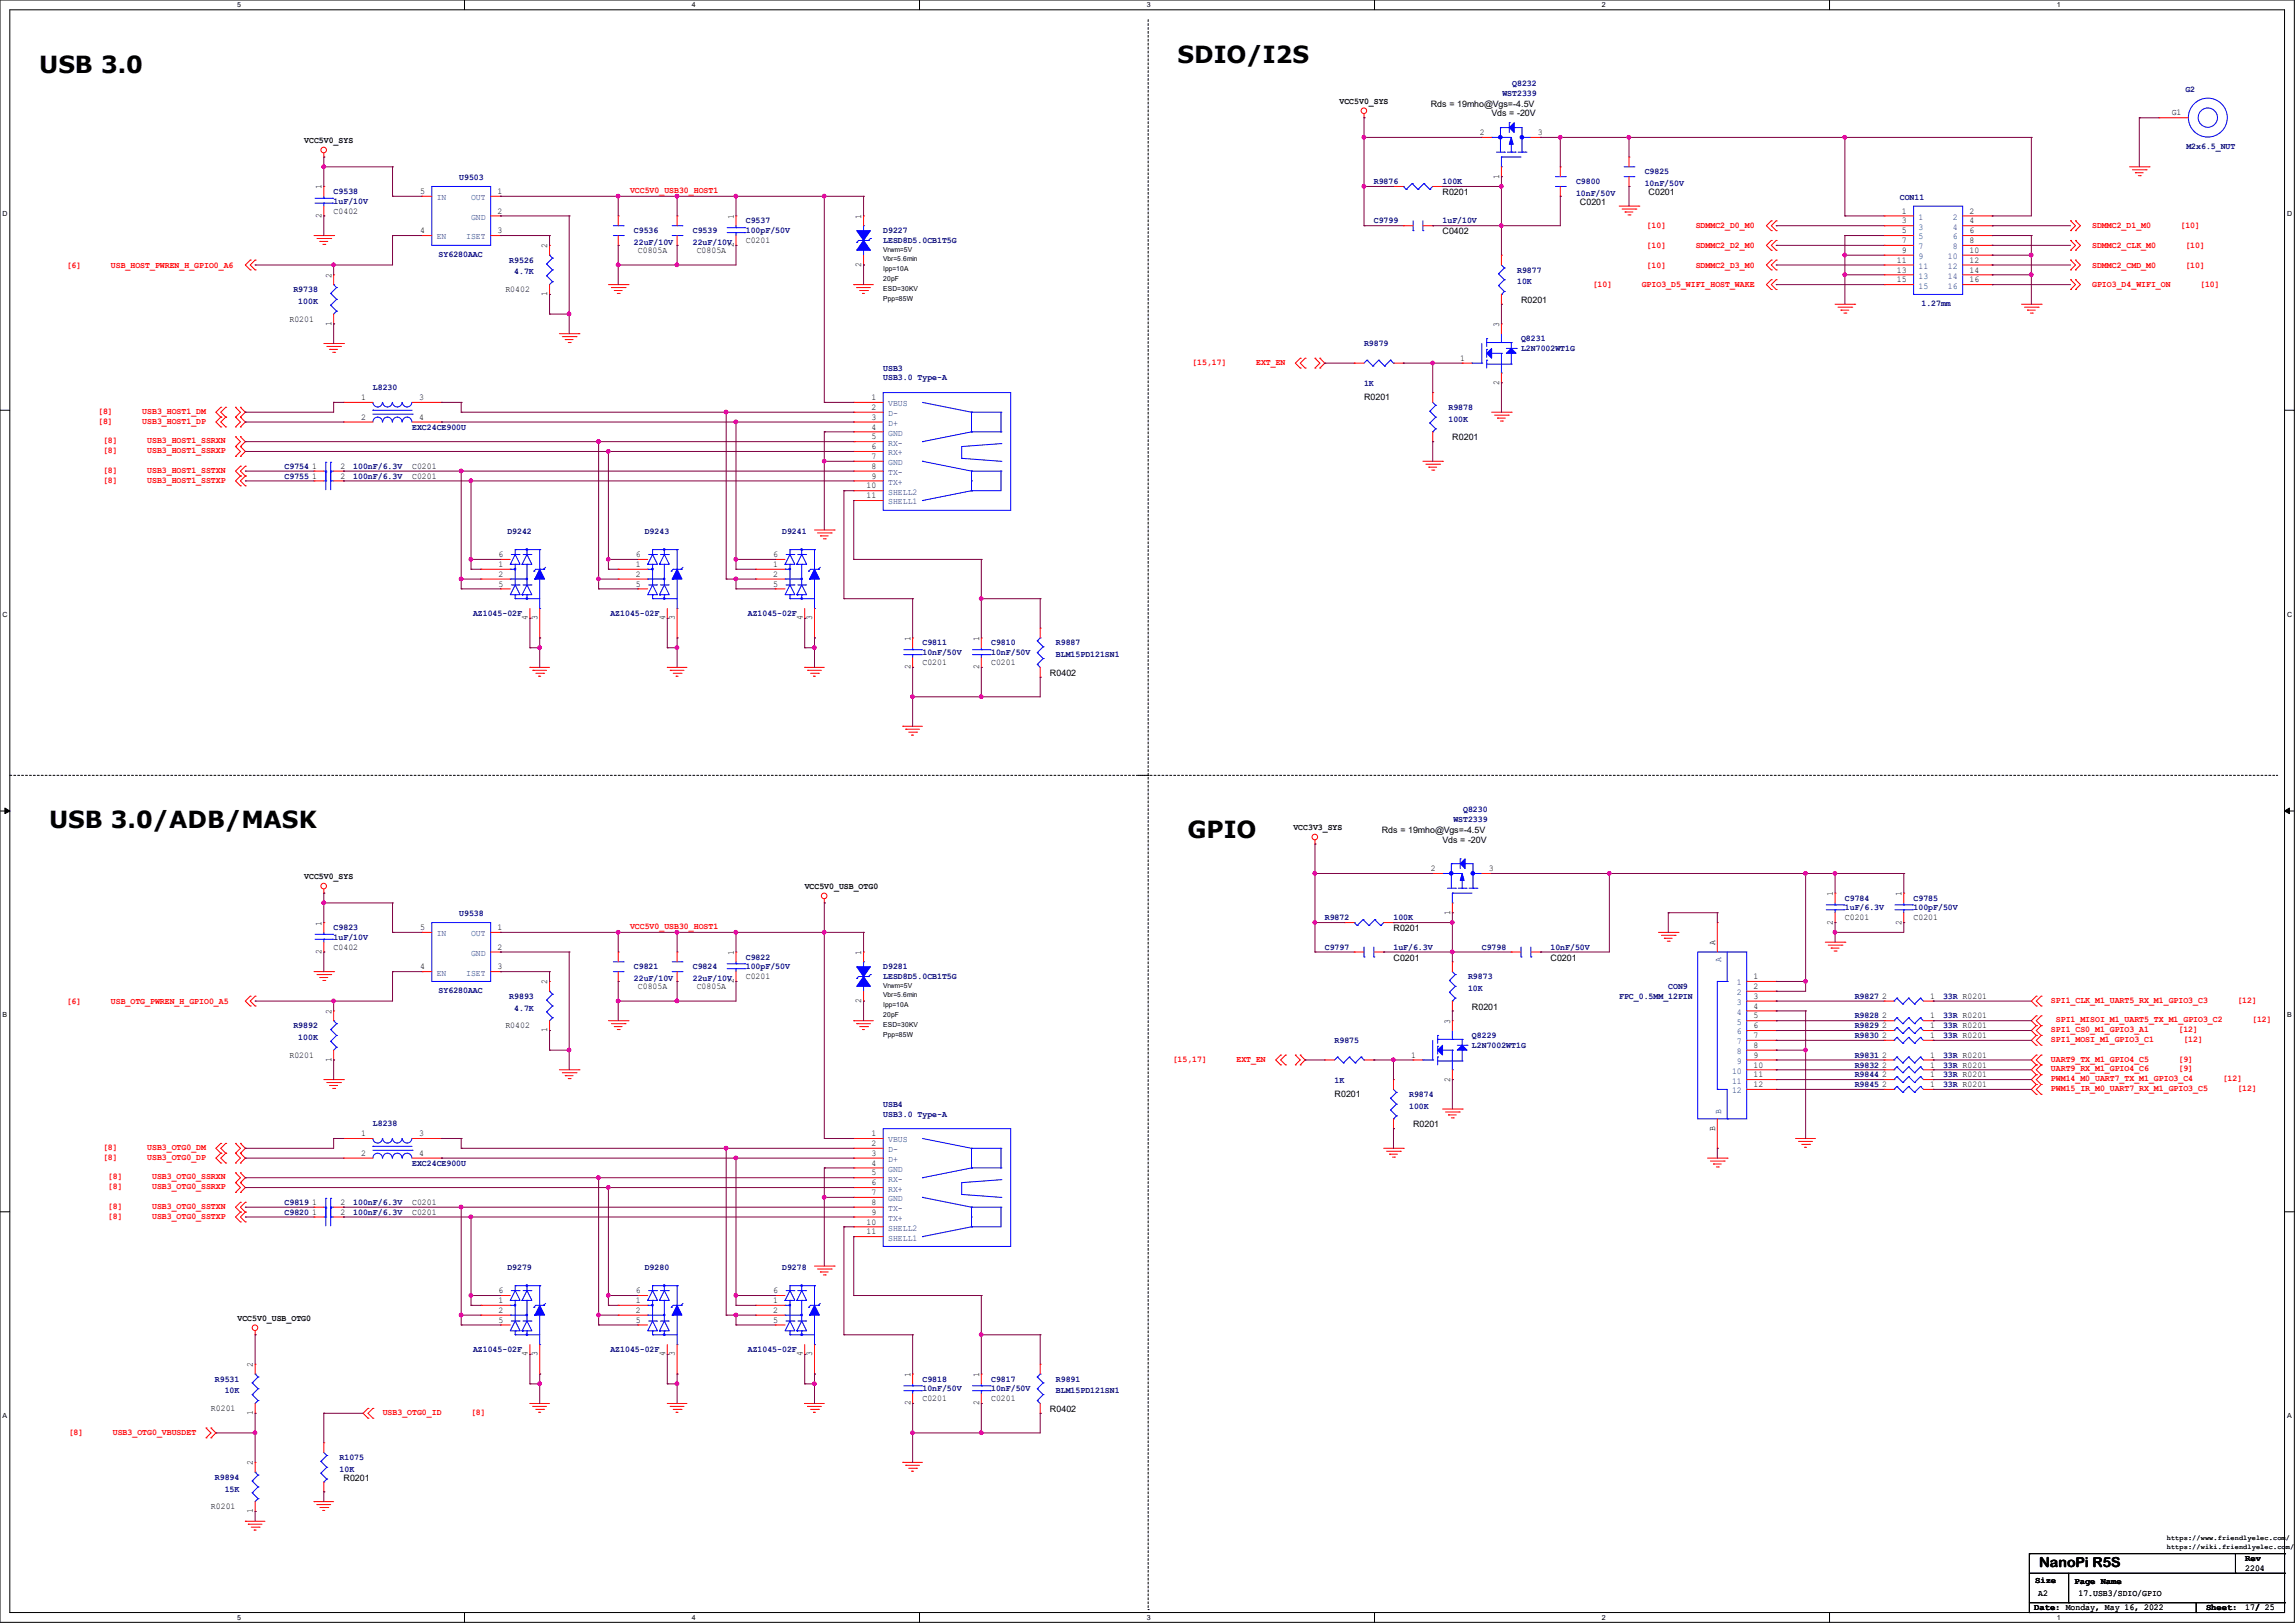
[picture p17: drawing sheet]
<svg xmlns="http://www.w3.org/2000/svg" width="297mm" height="210mm" viewBox="0 0 297 210" stroke-linecap="round" stroke-linejoin="round" font-family="sans-serif">
<defs><g id="words">
<g font-size="3">
<text x="5.1" y="9.4">USB 3.0</text>
<text x="152.4" y="8.1">SDIO/I2S</text>
<text x="6.3" y="107.2">USB 3.0/ADB/MASK</text>
<text x="153.7" y="108.5">GPIO</text>
</g>
<text font-size="1.8" x="263.9" y="202.7">NanoPi R5S</text>
<g font-size="1.1" fill="#000080">
<text x="195.7" y="11.1">Q8232</text>
<text x="282.8" y="11.9">G2</text>
<text x="194.4" y="12.4">WST2339</text>
<text x="59.4" y="23.3">U9503</text>
<text x="177.8" y="23.8">R9876</text>
<text x="186.7" y="23.8">100K</text>
<text x="204" y="23.8">C9800</text>
<text x="212.9" y="22.6">C9825</text>
<text x="283" y="19.3">M2x6.5_NUT</text>
<text x="43.2" y="25.1">C9538</text>
<text x="43.2" y="26.4">1uF/10V</text>
<text x="96.5" y="28.9">C9537</text>
<text x="177.8" y="28.9">C9799</text>
<text x="186.7" y="28.9">1uF/10V</text>
<text x="204" y="25.4">10nF/50V</text>
<text x="212.9" y="24.1">10nF/50V</text>
<text x="245.9" y="25.9">CON11</text>
<text x="56.8" y="33.2">SY6280AAC</text>
<text x="65.9" y="34">R9526</text>
<text x="66.5" y="35.5">4.7K</text>
<text x="82" y="30.2">C9536</text>
<text x="82" y="31.7">22uF/10V</text>
<text x="89.7" y="30.2">C9539</text>
<text x="89.7" y="31.7">22uF/10V</text>
<text x="96.5" y="30.2">100pF/50V</text>
<text x="114.3" y="30.2">D9227</text>
<text x="114.3" y="31.5">LESD8D5.0CB1T5G</text>
<text x="196.3" y="35.3">R9877</text>
<text x="38" y="37.8">R9738</text>
<text x="38.6" y="39.3">100K</text>
<text x="196.3" y="36.8">10K</text>
<text x="248.7" y="39.6">1.27mm</text>
<text x="114.3" y="48">USB3</text>
<text x="176.5" y="44.8">R9879</text>
<text x="196.8" y="44.2">Q8231</text>
<text x="196.8" y="45.4">L2N7002WT1G</text>
<text x="48.3" y="50.5">L8230</text>
<text x="114.3" y="49.2">USB3.0 Type-A</text>
<text x="176.5" y="50">1K</text>
<text x="187.5" y="53">R9878</text>
<text x="53.3" y="55.6">EXC24CE900U</text>
<text x="187.5" y="54.6">100K</text>
<text x="36.8" y="60.7">C9754</text>
<text x="36.8" y="61.9">C9755</text>
<text x="45.7" y="60.7">100nF/6.3V</text>
<text x="45.7" y="61.9">100nF/6.3V</text>
<text x="65.7" y="69">D9242</text>
<text x="83.4" y="69">D9243</text>
<text x="101.2" y="69">D9241</text>
<text x="61.2" y="79.7">AZ1045-02F</text>
<text x="79" y="79.7">AZ1045-02F</text>
<text x="96.8" y="79.7">AZ1045-02F</text>
<text x="119.4" y="83.5">C9811</text>
<text x="128.3" y="83.5">C9810</text>
<text x="136.7" y="83.5">R9887</text>
<text x="119.4" y="84.8">10nF/50V</text>
<text x="128.3" y="84.8">10nF/50V</text>
<text x="136.7" y="85.1">BLM15PD121SN1</text>
<text x="188.1" y="106.4">WST2339</text>
<text x="189.4" y="105.1">Q8230</text>
<text x="59.4" y="118.6">U9538</text>
<text x="171.4" y="119.1">R9872</text>
<text x="180.3" y="119.1">100K</text>
<text x="238.8" y="116.5">C9784</text>
<text x="238.8" y="117.8">1uF/6.3V</text>
<text x="247.6" y="116.5">C9785</text>
<text x="247.6" y="117.8">100pF/50V</text>
<text x="43.2" y="120.4">C9823</text>
<text x="43.2" y="121.6">1uF/10V</text>
<text x="82" y="125.4">C9821</text>
<text x="89.7" y="125.4">C9824</text>
<text x="96.5" y="124.2">C9822</text>
<text x="96.5" y="125.4">100pF/50V</text>
<text x="114.3" y="125.4">D9281</text>
<text x="171.4" y="122.9">C9797</text>
<text x="180.3" y="122.9">1uF/6.3V</text>
<text x="191.8" y="122.9">C9798</text>
<text x="200.7" y="122.9">10nF/50V</text>
<text x="56.8" y="128.5">SY6280AAC</text>
<text x="65.9" y="129.2">R9893</text>
<text x="66.5" y="130.8">4.7K</text>
<text x="82" y="127">22uF/10V</text>
<text x="89.7" y="127">22uF/10V</text>
<text x="114.3" y="126.7">LESD8D5.0CB1T5G</text>
<text x="190" y="126.7">R9873</text>
<text x="190" y="128.2">10K</text>
<text x="209.5" y="129.2">FPC_0.5MM_12PIN</text>
<text x="215.9" y="128">CON9</text>
<text x="240" y="129.2">R9827</text>
<text x="240" y="131.8">R9828</text>
<text x="251.5" y="129.2">33R R0201</text>
<text x="251.5" y="131.8">33R R0201</text>
<text x="38" y="133.1">R9892</text>
<text x="38.6" y="134.6">100K</text>
<text x="172.7" y="135">R9875</text>
<text x="190.5" y="134.3">Q8229</text>
<text x="190.5" y="135.6">L2N7002WT1G</text>
<text x="240" y="136.9">R9831</text>
<text x="240" y="133.1">R9829</text>
<text x="240" y="134.3">R9830</text>
<text x="251.5" y="136.9">33R R0201</text>
<text x="251.5" y="133.1">33R R0201</text>
<text x="251.5" y="134.3">33R R0201</text>
<text x="114.3" y="143.2">USB4</text>
<text x="172.7" y="140.2">1K</text>
<text x="182.4" y="141.9">R9874</text>
<text x="182.4" y="143.5">100K</text>
<text x="240" y="138.1">R9832</text>
<text x="240" y="139.4">R9844</text>
<text x="240" y="140.7">R9845</text>
<text x="251.5" y="138.1">33R R0201</text>
<text x="251.5" y="139.4">33R R0201</text>
<text x="251.5" y="140.7">33R R0201</text>
<text x="48.3" y="145.8">L8238</text>
<text x="114.3" y="144.5">USB3.0 Type-A</text>
<text x="36.8" y="155.9">C9819</text>
<text x="45.7" y="155.9">100nF/6.3V</text>
<text x="53.3" y="150.8">EXC24CE900U</text>
<text x="36.8" y="157.2">C9820</text>
<text x="45.7" y="157.2">100nF/6.3V</text>
<text x="65.7" y="164.3">D9279</text>
<text x="83.4" y="164.3">D9280</text>
<text x="101.2" y="164.3">D9278</text>
<text x="27.8" y="178.8">R9531</text>
<text x="61.2" y="175">AZ1045-02F</text>
<text x="79" y="175">AZ1045-02F</text>
<text x="96.8" y="175">AZ1045-02F</text>
<text x="119.4" y="178.8">C9818</text>
<text x="128.3" y="178.8">C9817</text>
<text x="136.7" y="178.8">R9891</text>
<text x="29.1" y="180.3">10K</text>
<text x="119.4" y="180">10nF/50V</text>
<text x="128.3" y="180">10nF/50V</text>
<text x="136.7" y="180.3">BLM15PD121SN1</text>
<text x="27.8" y="191.5">R9894</text>
<text x="43.9" y="188.9">R1075</text>
<text x="43.9" y="190.5">10K</text>
<text x="29.1" y="193">15K</text>
</g>
<g font-size="1.1">
<text x="173.4" y="13.4">VCC5V0_SYS</text>
<text x="185.2" y="13.8">Rds = 19mho@Vgs=-4.5V</text>
<text x="191.5" y="17.5">2</text>
<text x="193" y="15.1">Vds = -20V</text>
<text x="199" y="17.5">3</text>
<text x="281" y="14.9">G1</text>
<text x="39.4" y="18.5">VCC5V0_SYS</text>
<text x="194" y="23.1" transform="rotate(-90 194 23.1)">1</text>
<text x="41.6" y="28.2" transform="rotate(-90 41.6 28.2)">2</text>
<text x="41.6" y="24.5" transform="rotate(-90 41.6 24.5)">1</text>
<text x="43.2" y="27.6">C0402</text>
<text x="54.4" y="25.1">5</text>
<text x="64.4" y="25.1">1</text>
<text x="64.4" y="27.6">2</text>
<text x="95" y="28.3" transform="rotate(-90 95 28.3)">1</text>
<text x="111.5" y="28.3" transform="rotate(-90 111.5 28.3)">1</text>
<text x="186.7" y="25.2">R0201</text>
<text x="204.5" y="26.5">C0201</text>
<text x="213.4" y="25.2">C0201</text>
<text x="246.1" y="27.6">1</text>
<text x="246.1" y="28.9">3</text>
<text x="254.9" y="27.6">2</text>
<text x="254.9" y="28.9">4</text>
<text x="42.9" y="35.9" transform="rotate(-90 42.9 35.9)">2</text>
<text x="54.4" y="30.2">4</text>
<text x="64.4" y="30.2">3</text>
<text x="70.8" y="32.1" transform="rotate(-90 70.8 32.1)">2</text>
<text x="82.5" y="32.7">C0805A</text>
<text x="90.2" y="32.7">C0805A</text>
<text x="95" y="32" transform="rotate(-90 95 32)">2</text>
<text x="96.5" y="31.5">C0201</text>
<text x="111.5" y="34.5" transform="rotate(-90 111.5 34.5)">2</text>
<text x="186.7" y="30.3">C0402</text>
<text x="245.5" y="34">11</text>
<text x="245.5" y="35.3">13</text>
<text x="246.1" y="30.2">5</text>
<text x="246.1" y="31.5">7</text>
<text x="246.1" y="32.7">9</text>
<text x="254.9" y="30.2">6</text>
<text x="254.9" y="31.5">8</text>
<text x="254.9" y="32.7">10</text>
<text x="254.9" y="34">12</text>
<text x="254.9" y="35.3">14</text>
<text x="37.5" y="41.6">R0201</text>
<text x="65.4" y="37.8">R0402</text>
<text x="70.8" y="38.4" transform="rotate(-90 70.8 38.4)">1</text>
<text x="196.8" y="39.2">R0201</text>
<text x="245.5" y="36.5">15</text>
<text x="254.9" y="36.5">16</text>
<text x="42.9" y="42.2" transform="rotate(-90 42.9 42.2)">1</text>
<text x="189" y="46.7">1</text>
<text x="194" y="42.3" transform="rotate(-90 194 42.3)">3</text>
<text x="46.7" y="51.8">1</text>
<text x="54.2" y="51.8">3</text>
<text x="112.8" y="51.8">1</text>
<text x="112.8" y="53">2</text>
<text x="176.5" y="51.8">R0201</text>
<text x="194" y="49.8" transform="rotate(-90 194 49.8)">2</text>
<text x="46.7" y="54.3">2</text>
<text x="54.2" y="54.3">4</text>
<text x="112.8" y="54.3">3</text>
<text x="112.8" y="55.6">4</text>
<text x="112.8" y="56.9">5</text>
<text x="112.8" y="58.1">6</text>
<text x="112.8" y="59.4">7</text>
<text x="188" y="57">R0201</text>
<text x="40.4" y="60.7">1</text>
<text x="40.4" y="61.9">1</text>
<text x="44.1" y="60.7">2</text>
<text x="44.1" y="61.9">2</text>
<text x="53.3" y="60.7">C0201</text>
<text x="53.3" y="61.9">C0201</text>
<text x="112.1" y="63.2">10</text>
<text x="112.1" y="64.5">11</text>
<text x="112.8" y="60.7">8</text>
<text x="112.8" y="61.9">9</text>
<text x="64.5" y="73.4">1</text>
<text x="64.5" y="74.6">2</text>
<text x="64.5" y="72.1">6</text>
<text x="64.5" y="75.9">5</text>
<text x="82.3" y="73.4">1</text>
<text x="82.3" y="74.6">2</text>
<text x="82.3" y="72.1">6</text>
<text x="82.3" y="75.9">5</text>
<text x="100.1" y="73.4">1</text>
<text x="100.1" y="74.6">2</text>
<text x="100.1" y="72.1">6</text>
<text x="100.1" y="75.9">5</text>
<text x="68.3" y="80.3" transform="rotate(-90 68.3 80.3)">4</text>
<text x="69.6" y="80.3" transform="rotate(-90 69.6 80.3)">3</text>
<text x="86.1" y="80.3" transform="rotate(-90 86.1 80.3)">4</text>
<text x="87.3" y="80.3" transform="rotate(-90 87.3 80.3)">3</text>
<text x="103.8" y="80.3" transform="rotate(-90 103.8 80.3)">4</text>
<text x="105.1" y="80.3" transform="rotate(-90 105.1 80.3)">3</text>
<text x="117.8" y="82.9" transform="rotate(-90 117.8 82.9)">1</text>
<text x="126.7" y="82.9" transform="rotate(-90 126.7 82.9)">1</text>
<text x="117.8" y="86.6" transform="rotate(-90 117.8 86.6)">2</text>
<text x="119.4" y="86.1">C0201</text>
<text x="126.7" y="86.6" transform="rotate(-90 126.7 86.6)">2</text>
<text x="128.3" y="86.1">C0201</text>
<text x="135.9" y="87.5">R0402</text>
<text x="167.4" y="107.4">VCC3V3_SYS</text>
<text x="178.8" y="107.8">Rds = 19mho@Vgs=-4.5V</text>
<text x="39.4" y="113.8">VCC5V0_SYS</text>
<text x="185.2" y="112.7">2</text>
<text x="186.7" y="109.1">Vds = -20V</text>
<text x="192.7" y="112.7">3</text>
<text x="41.6" y="119.8" transform="rotate(-90 41.6 119.8)">1</text>
<text x="104.1" y="115">VCC5V0_USB_OTG0</text>
<text x="187.7" y="118.4" transform="rotate(-90 187.7 118.4)">1</text>
<text x="237.2" y="119.6" transform="rotate(-90 237.2 119.6)">2</text>
<text x="237.2" y="116" transform="rotate(-90 237.2 116)">1</text>
<text x="238.8" y="119.1">C0201</text>
<text x="246.1" y="119.6" transform="rotate(-90 246.1 119.6)">2</text>
<text x="246.1" y="116" transform="rotate(-90 246.1 116)">1</text>
<text x="247.6" y="119.1">C0201</text>
<text x="41.6" y="123.4" transform="rotate(-90 41.6 123.4)">2</text>
<text x="43.2" y="122.9">C0402</text>
<text x="54.4" y="125.4">4</text>
<text x="54.4" y="120.4">5</text>
<text x="64.4" y="120.4">1</text>
<text x="64.4" y="122.9">2</text>
<text x="64.4" y="125.4">3</text>
<text x="95" y="123.6" transform="rotate(-90 95 123.6)">1</text>
<text x="111.5" y="123.6" transform="rotate(-90 111.5 123.6)">1</text>
<text x="180.3" y="120.5">R0201</text>
<text x="180.3" y="124.3">C0201</text>
<text x="200.7" y="124.3">C0201</text>
<text x="222" y="122.3" transform="rotate(-90 222 122.3)">A</text>
<text x="42.9" y="131.2" transform="rotate(-90 42.9 131.2)">2</text>
<text x="70.8" y="127.4" transform="rotate(-90 70.8 127.4)">2</text>
<text x="82.5" y="128">C0805A</text>
<text x="90.2" y="128">C0805A</text>
<text x="95" y="127.3" transform="rotate(-90 95 127.3)">2</text>
<text x="96.5" y="126.7">C0201</text>
<text x="111.5" y="129.8" transform="rotate(-90 111.5 129.8)">2</text>
<text x="190.5" y="130.6">R0201</text>
<text x="226.9" y="126.7">1</text>
<text x="226.9" y="128">2</text>
<text x="226.9" y="129.2">3</text>
<text x="226.9" y="130.5">4</text>
<text x="226.9" y="131.8">5</text>
<text x="243.6" y="129.2">2</text>
<text x="243.6" y="131.8">2</text>
<text x="249.8" y="129.2">1</text>
<text x="249.8" y="131.8">1</text>
<text x="37.5" y="136.9">R0201</text>
<text x="42.9" y="137.4" transform="rotate(-90 42.9 137.4)">1</text>
<text x="65.4" y="133.1">R0402</text>
<text x="70.8" y="133.6" transform="rotate(-90 70.8 133.6)">1</text>
<text x="182.6" y="136.9">1</text>
<text x="187.7" y="132.5" transform="rotate(-90 187.7 132.5)">3</text>
<text x="226.9" y="133.1">6</text>
<text x="226.9" y="134.3">7</text>
<text x="226.9" y="135.6">8</text>
<text x="226.9" y="136.9">9</text>
<text x="243.6" y="136.9">2</text>
<text x="243.6" y="133.1">2</text>
<text x="243.6" y="134.3">2</text>
<text x="249.8" y="136.9">1</text>
<text x="249.8" y="133.1">1</text>
<text x="249.8" y="134.3">1</text>
<text x="172.7" y="141.9">R0201</text>
<text x="187.7" y="140" transform="rotate(-90 187.7 140)">2</text>
<text x="226.9" y="138.1">10</text>
<text x="226.9" y="139.4">11</text>
<text x="226.9" y="140.7">12</text>
<text x="243.6" y="138.1">2</text>
<text x="243.6" y="139.4">2</text>
<text x="243.6" y="140.7">2</text>
<text x="249.8" y="138.1">1</text>
<text x="249.8" y="139.4">1</text>
<text x="249.8" y="140.7">1</text>
<text x="46.7" y="147">1</text>
<text x="46.7" y="149.6">2</text>
<text x="54.2" y="147">3</text>
<text x="54.2" y="149.6">4</text>
<text x="112.8" y="147">1</text>
<text x="112.8" y="148.3">2</text>
<text x="112.8" y="149.6">3</text>
<text x="182.9" y="145.9">R0201</text>
<text x="222" y="146.3" transform="rotate(-90 222 146.3)">B</text>
<text x="40.4" y="155.9">1</text>
<text x="44.1" y="155.9">2</text>
<text x="53.3" y="155.9">C0201</text>
<text x="112.8" y="150.8">4</text>
<text x="112.8" y="152.1">5</text>
<text x="112.8" y="153.4">6</text>
<text x="112.8" y="154.6">7</text>
<text x="112.8" y="155.9">8</text>
<text x="40.4" y="157.2">1</text>
<text x="44.1" y="157.2">2</text>
<text x="53.3" y="157.2">C0201</text>
<text x="112.1" y="158.5">10</text>
<text x="112.1" y="159.7">11</text>
<text x="112.8" y="157.2">9</text>
<text x="64.5" y="167.3">6</text>
<text x="82.3" y="167.3">6</text>
<text x="100.1" y="167.3">6</text>
<text x="30.7" y="170.9">VCC5V0_USB_OTG0</text>
<text x="64.5" y="168.6">1</text>
<text x="64.5" y="169.9">2</text>
<text x="64.5" y="171.2">5</text>
<text x="82.3" y="168.6">1</text>
<text x="82.3" y="169.9">2</text>
<text x="82.3" y="171.2">5</text>
<text x="100.1" y="168.6">1</text>
<text x="100.1" y="169.9">2</text>
<text x="100.1" y="171.2">5</text>
<text x="32.7" y="176.9" transform="rotate(-90 32.7 176.9)">2</text>
<text x="68.3" y="175.5" transform="rotate(-90 68.3 175.5)">4</text>
<text x="69.6" y="175.5" transform="rotate(-90 69.6 175.5)">3</text>
<text x="86.1" y="175.5" transform="rotate(-90 86.1 175.5)">4</text>
<text x="87.3" y="175.5" transform="rotate(-90 87.3 175.5)">3</text>
<text x="103.8" y="175.5" transform="rotate(-90 103.8 175.5)">4</text>
<text x="105.1" y="175.5" transform="rotate(-90 105.1 175.5)">3</text>
<text x="117.8" y="178.2" transform="rotate(-90 117.8 178.2)">1</text>
<text x="126.7" y="178.2" transform="rotate(-90 126.7 178.2)">1</text>
<text x="27.3" y="182.6">R0201</text>
<text x="32.7" y="183.1" transform="rotate(-90 32.7 183.1)">1</text>
<text x="117.8" y="181.9" transform="rotate(-90 117.8 181.9)">2</text>
<text x="119.4" y="181.3">C0201</text>
<text x="126.7" y="181.9" transform="rotate(-90 126.7 181.9)">2</text>
<text x="128.3" y="181.3">C0201</text>
<text x="135.9" y="182.7">R0402</text>
<text x="32.7" y="189.6" transform="rotate(-90 32.7 189.6)">2</text>
<text x="44.4" y="191.6">R0201</text>
<text x="27.3" y="195.3">R0201</text>
<text x="32.7" y="195.8" transform="rotate(-90 32.7 195.8)">1</text>
<text x="290.6" y="203.3">2204</text>
<text x="290.6" y="202">Rev</text>
<text x="263.3" y="208.4">Date: Monday, May 16, 2022</text>
<text x="263.4" y="204.8">Size</text>
<text x="263.8" y="206.5">A2</text>
<text x="268.5" y="204.9">Page Name</text>
<text x="269" y="206.5">17.USB3/SDIO/GPIO</text>
<text x="285.5" y="208.4">Sheet:</text>
<text x="290.6" y="208.4">17/ 25</text>
</g>
<g font-size="1.1" fill="#004080">
<text x="56.5" y="25.9">IN</text>
<text x="61" y="25.9">OUT</text>
<text x="61" y="28.4">GND</text>
<text x="248.3" y="28.4">1</text>
<text x="248.3" y="29.7">3</text>
<text x="252.7" y="28.4">2</text>
<text x="252.7" y="29.7">4</text>
<text x="56.5" y="31">EN</text>
<text x="60.3" y="31">ISET</text>
<text x="248.3" y="31">5</text>
<text x="248.3" y="32.3">7</text>
<text x="248.3" y="33.5">9</text>
<text x="248.3" y="34.8">11</text>
<text x="252.1" y="33.5">10</text>
<text x="252.1" y="34.8">12</text>
<text x="252.7" y="31">6</text>
<text x="252.7" y="32.3">8</text>
<text x="248.3" y="36.1">13</text>
<text x="248.3" y="37.3">15</text>
<text x="252.1" y="36.1">14</text>
<text x="252.1" y="37.3">16</text>
<text x="114.9" y="52.6">VBUS</text>
<text x="114.9" y="53.8">D-</text>
<text x="114.9" y="55.1">D+</text>
<text x="114.9" y="56.4">GND</text>
<text x="114.9" y="57.7">RX-</text>
<text x="114.9" y="58.9">RX+</text>
<text x="114.9" y="60.2">GND</text>
<text x="114.9" y="61.5">TX-</text>
<text x="114.9" y="62.7">TX+</text>
<text x="114.9" y="64">SHELL2</text>
<text x="114.9" y="65.3">SHELL1</text>
<text x="56.5" y="121.2">IN</text>
<text x="61" y="121.2">OUT</text>
<text x="61" y="123.7">GND</text>
<text x="222.8" y="124.5" transform="rotate(-90 222.8 124.5)">A</text>
<text x="56.5" y="126.2">EN</text>
<text x="60.3" y="126.2">ISET</text>
<text x="224.8" y="127.5">1</text>
<text x="224.8" y="128.8">2</text>
<text x="224.8" y="130.1">3</text>
<text x="224.8" y="131.3">4</text>
<text x="224.8" y="132.6">5</text>
<text x="224.8" y="133.9">6</text>
<text x="224.8" y="135.1">7</text>
<text x="224.8" y="136.4">8</text>
<text x="224.8" y="137.7">9</text>
<text x="224.2" y="138.9">10</text>
<text x="224.2" y="140.2">11</text>
<text x="224.2" y="141.5">12</text>
<text x="114.9" y="147.8">VBUS</text>
<text x="114.9" y="149.1">D-</text>
<text x="222.8" y="144.1" transform="rotate(-90 222.8 144.1)">B</text>
<text x="114.9" y="150.4">D+</text>
<text x="114.9" y="151.6">GND</text>
<text x="114.9" y="152.9">RX-</text>
<text x="114.9" y="154.2">RX+</text>
<text x="114.9" y="155.5">GND</text>
<text x="114.9" y="156.7">TX-</text>
<text x="114.9" y="158">TX+</text>
<text x="114.9" y="159.3">SHELL2</text>
<text x="114.9" y="160.5">SHELL1</text>
</g>
<g font-size="1.1" fill="#f00">
<text x="81.5" y="24.9">VCC5V0_USB30_HOST1</text>
<text x="213.1" y="29.5">[10]</text>
<text x="219.5" y="29.5">SDMMC2_D0_M0</text>
<text x="270.8" y="29.5">SDMMC2_D1_M0</text>
<text x="282.2" y="29.5">[10]</text>
<text x="8.6" y="34.6">[6]</text>
<text x="14.4" y="34.6">USB_HOST_PWREN_H_GPIO0_A6</text>
<text x="213.1" y="32.1">[10]</text>
<text x="213.1" y="34.6">[10]</text>
<text x="219.5" y="32.1">SDMMC2_D2_M0</text>
<text x="219.5" y="34.6">SDMMC2_D3_M0</text>
<text x="270.8" y="34.6">SDMMC2_CMD_M0</text>
<text x="270.8" y="32.1">SDMMC2_CLK_M0</text>
<text x="282.8" y="34.6">[10]</text>
<text x="282.8" y="32.1">[10]</text>
<text x="206.1" y="37.2">[10]</text>
<text x="212.5" y="37.2">GPIO3_D5_WIFI_HOST_WAKE</text>
<text x="270.8" y="37.2">GPIO3_D4_WIFI_ON</text>
<text x="284.7" y="37.2">[10]</text>
<text x="154.3" y="47.2">[15,17]</text>
<text x="162.6" y="47.2">EXT_EN</text>
<text x="12.7" y="53.6">[8]</text>
<text x="18.4" y="53.6">USB3_HOST1_DM</text>
<text x="12.7" y="54.8">[8]</text>
<text x="13.3" y="58.6">[8]</text>
<text x="13.3" y="57.4">[8]</text>
<text x="18.4" y="54.8">USB3_HOST1_DP</text>
<text x="19" y="58.6">USB3_HOST1_SSRXP</text>
<text x="19" y="57.4">USB3_HOST1_SSRXN</text>
<text x="13.3" y="62.4">[8]</text>
<text x="13.3" y="61.2">[8]</text>
<text x="19" y="62.4">USB3_HOST1_SSTXP</text>
<text x="19" y="61.2">USB3_HOST1_SSTXN</text>
<text x="81.5" y="120.2">VCC5V0_USB30_HOST1</text>
<text x="8.6" y="129.9">[6]</text>
<text x="14.4" y="129.9">USB_OTG_PWREN_H_GPIO0_A5</text>
<text x="265.4" y="129.8">SPI1_CLK_M1_UART5_RX_M1_GPIO3_C3</text>
<text x="289.6" y="129.8">[12]</text>
<text x="151.8" y="137.4">[15,17]</text>
<text x="160" y="137.4">EXT_EN</text>
<text x="265.4" y="133.6">SPI1_CS0_M1_GPIO3_A1</text>
<text x="265.4" y="134.8">SPI1_MOSI_M1_GPIO3_C1</text>
<text x="265.4" y="137.4">UART9_TX_M1_GPIO4_C5</text>
<text x="266.1" y="132.3">SPI1_MISOI_M1_UART5_TX_M1_GPIO3_C2</text>
<text x="281.9" y="133.6">[12]</text>
<text x="281.9" y="137.4">[9]</text>
<text x="282.6" y="134.8">[12]</text>
<text x="291.5" y="132.3">[12]</text>
<text x="265.4" y="138.6">UART9_RX_M1_GPIO4_C6</text>
<text x="265.4" y="141.2">PWM15_IR_M0_UART7_RX_M1_GPIO3_C5</text>
<text x="265.4" y="139.9">PWM14_M0_UART7_TX_M1_GPIO3_C4</text>
<text x="281.9" y="138.6">[9]</text>
<text x="287.7" y="139.9">[12]</text>
<text x="289.6" y="141.2">[12]</text>
<text x="13.3" y="148.8">[8]</text>
<text x="19" y="148.8">USB3_OTG0_DM</text>
<text x="13.3" y="150.1">[8]</text>
<text x="14" y="153.9">[8]</text>
<text x="14" y="152.6">[8]</text>
<text x="19" y="150.1">USB3_OTG0_DP</text>
<text x="19.7" y="153.9">USB3_OTG0_SSRXP</text>
<text x="19.7" y="152.6">USB3_OTG0_SSRXN</text>
<text x="14" y="157.7">[8]</text>
<text x="14" y="156.4">[8]</text>
<text x="19.7" y="157.7">USB3_OTG0_SSTXP</text>
<text x="19.7" y="156.4">USB3_OTG0_SSTXN</text>
<text x="8.9" y="185.6">[8]</text>
<text x="14.6" y="185.6">USB3_OTG0_VBUSDET</text>
<text x="49.5" y="183.1">USB3_OTG0_ID</text>
<text x="61" y="183.1">[8]</text>
</g>
<g font-size=".9">
<text x="30.7" y=".9">5</text>
<text x="89.5" y=".9">4</text>
<text x="148.4" y=".9">3</text>
<text x="207.3" y=".9">2</text>
<text x="266.2" y=".9">1</text>
<text x=".3" y="28">D</text>
<text x="296" y="28">D</text>
<text x="114.3" y="32.6">Vrwm=5V</text>
<text x="114.3" y="33.8">Vbr=5.6min</text>
<text x="114.3" y="35.1">Ipp=10A</text>
<text x="114.3" y="36.4">20pF</text>
<text x="114.3" y="37.6">ESD=30KV</text>
<text x="114.3" y="38.9">Ppp=85W</text>
<text x=".3" y="79.8">C</text>
<text x="296" y="79.8">C</text>
<text x=".3" y="131.7">B</text>
<text x="114.3" y="127.8">Vrwm=5V</text>
<text x="114.3" y="129.1">Vbr=5.6min</text>
<text x="114.3" y="130.3">Ipp=10A</text>
<text x="114.3" y="131.6">20pF</text>
<text x="296" y="131.7">B</text>
<text x="114.3" y="132.9">ESD=30KV</text>
<text x="114.3" y="134.2">Ppp=85W</text>
<text x=".3" y="183.5">A</text>
<text x="296" y="183.5">A</text>
<text x="280.4" y="200.5">https://wiki.friendlyelec.com/</text>
<text x="280.4" y="199.2">https://www.friendlyelec.com/</text>
<text x="30.7" y="209.6">5</text>
<text x="89.5" y="209.6">4</text>
<text x="148.4" y="209.6">3</text>
<text x="207.3" y="209.6">2</text>
<text x="266.2" y="209.6">1</text>
</g>
</g></defs>
<path d="M0 0h296.9v209.9h-296.9zM1.3 1.3h294.4v207.4h-294.4z" fill="none" stroke="#000" stroke-width=".13"/>
<g fill="#fff">
<path d="M30.7 .1h.5v1h-.5z"/>
<path d="M30.7 208.8h.5v1h-.5z"/>
</g>
<path d="M60.1 0v1.3M60.1 208.7v1.2" fill="none" stroke="#000" stroke-width=".13"/>
<g fill="#fff">
<path d="M89.5 .1h.5v1h-.5z"/>
<path d="M89.5 208.8h.5v1h-.5z"/>
</g>
<path d="M119 0v1.3M119 208.7v1.2" fill="none" stroke="#000" stroke-width=".13"/>
<g fill="#fff">
<path d="M148.4 .1h.5v1h-.5z"/>
<path d="M148.4 208.8h.5v1h-.5z"/>
</g>
<path d="M177.9 0v1.3M177.9 208.7v1.2" fill="none" stroke="#000" stroke-width=".13"/>
<g fill="#fff">
<path d="M207.3 .1h.5v1h-.5z"/>
<path d="M207.3 208.8h.5v1h-.5z"/>
</g>
<path d="M236.8 0v1.3M236.8 208.7v1.2" fill="none" stroke="#000" stroke-width=".13"/>
<g fill="#fff">
<path d="M266.2 .1h.5v1h-.5z"/>
<path d="M266.2 208.8h.5v1h-.5z"/>
<path d="M.3 27.2h.7v1h-.7z"/>
<path d="M296 27.2h.6v1h-.6z"/>
<path d="M.3 79h.7v1h-.7z"/>
<path d="M296 79h.6v1h-.6z"/>
</g>
<path d="M0 53.1h1.3M295.7 53.1h1.2" fill="none" stroke="#000" stroke-width=".13"/>
<g fill="#fff">
<path d="M.3 130.9h.6v1h-.6z"/>
<path d="M296 130.9h.6v1h-.6z"/>
</g>
<path d="M0 104.9h1.3M295.7 104.9h1.2" fill="none" stroke="#000" stroke-width=".13"/>
<path d="M.6 104.6l.7 .3-.7 .4zM295.7 104.9l.6-.3v.7z" fill="#000" stroke="#000" stroke-width=".13"/>
<g fill="#fff">
<path d="M.3 182.7h.6v1h-.6z"/>
<path d="M296 182.7h.5v1h-.5z"/>
</g>
<g fill="none" stroke="#000" stroke-width=".13">
<path d="M0 156.8h1.3M295.7 156.8h1.2M262.6 208.7h.1M262.6 201h.1M262.6 203.6h33.1M262.6 201v7.7M262.6 207.4h33.1M262.6 201h33.1M267.7 207.4h.1M267.7 203.6v3.8M270.3 207.4h.1M284.2 208.7h.1"/>
<path d="M284.2 207.4v1.3M289.3 203.6h.1M289.3 201v2.6M295.7 203.6h.1M295.7 201h.1M295.7 207.4h.1M295.7 201v7.7h-33.1"/>
</g>
<path d="M148.6 2.5v205.8M1.3 100.3h147.3M147.3 100.3h147.3M148.6 100.3h.1M294.6 100.3h.1M148.6 208.3h.1" fill="none" stroke="#000" stroke-width=".13" stroke-dasharray=".3 .3"/>
<g fill="none" stroke="#f00" stroke-width=".13">
<path d="M41.9 19.8v.5M176.5 15.2h.1M176.5 14.7v.5M191.8 17.8h.1M191.8 17.8h1.2M198.1 17.8h1.3M199.4 17.8h.1M279.4 15.2h.1M279.4 15.2h3.8M32.4 34.9h.1M32.4 33.7h.1M32.4 33.7l-.7 .6 .7 .6"/>
<path d="M33 34.9h.1M33 33.7h.1M33 33.7l-.6 .6 .6 .6M40.6 30.5h2.6M41 30.9h1.8M41.4 31.2h.1M41.4 31.2h1M41.8 31.6h.2M41.9 20.3h.1M41.9 24.1h.1M41.9 27.9h.1M41.9 24.1v1.3"/>
<path d="M41.9 26.7v1.2M42 31.6h.1M42.8 30.9h.1M43.2 30.5h.1M43.2 35.6h.1M43.2 35.6v1.2M54.6 30.5h.1M54.6 25.4h.1M54.6 30.5h1.3M54.6 25.4h1.3M63.5 30.5h1.3M63.5 25.4h1.3"/>
<path d="M63.5 27.9h1.3M64.8 25.4h.1M64.8 27.9h.1M64.8 30.5h.1M71.1 38.1h.1M71.1 31.7h.1M71.1 31.7v1.3M71.1 36.8v1.3M78.7 36.8h2.6M79.1 37.2h1.8M79.5 37.6h.1M79.5 37.6h1"/>
<path d="M79.9 38h.2M80 31.7h.1M80 27.9h.1M80 27.9v1.3M80 30.5v1.2M80.1 38h.1M80.9 37.2h.1M81.3 36.8h.1M87.6 31.7h.1M87.6 27.9h.1M87.6 27.9v1.3M87.6 30.5v1.2"/>
<path d="M95.2 27.9h.1M95.2 31.7h.1M95.2 27.9v1.3M95.2 30.5v1.2M110.5 36.8h.1M110.5 36.8h2.5M110.9 37.2h.1M110.9 37.2h1.7M111.3 37.6h1M111.6 38h.1M111.6 38h.3M111.8 27.9h.1"/>
<path d="M111.8 34.3h.1M111.8 27.9v1.3M111.8 33v1.3M112.3 37.6h.1M180.3 24.1h.1M180.3 24.1h1.3M181.6 29.2h.1M181.6 29.2h1.3M184.1 29.2h1.3M185.4 29.2h.1M185.4 24.1h1.3M186.7 24.1h.1"/>
<path d="M194.3 22.9h.1M194.3 33h.1M194.3 39.4h.1M194.3 21.6v1.3M194.3 33v1.3M194.3 38.1v1.3M201.9 21.6h.1M201.9 25.4h.1M201.9 21.6v1.3M201.9 24.1v1.3M209.5 26.7h2.6M209.9 27.1h1.8"/>
<path d="M210.3 27.4h.1M210.3 27.4h1M210.7 27.8h.2M210.8 20.3h.1M210.8 24.1h.1M210.8 20.3v1.3M210.8 22.9v1.2M210.9 27.8h.1M211.7 27.1h.1M212.1 26.7h.1M229.2 37.5h.1M229.2 36.2h.1"/>
<path d="M229.2 29.8h.1M229.2 28.6h.1M229.2 32.4h.1M229.2 31.1h.1M229.2 34.9h.1M229.2 33.7h.1M229.2 36.2l-.6 .6 .6 .7M229.2 28.6l-.6 .6 .6 .6M229.2 31.1l-.6 .6 .6 .7M229.2 33.7l-.6 .6 .6 .6M229.9 37.5h.1M229.9 36.2h.1"/>
<path d="M229.9 29.8h.1M229.9 28.6h.1M229.9 32.4h.1M229.9 31.1h.1M229.9 34.9h.1M229.9 33.7h.1M229.9 36.2l-.7 .6 .7 .7M229.9 28.6l-.7 .6 .7 .6M229.9 31.1l-.7 .6 .7 .7M229.9 33.7l-.7 .6 .7 .6M237.5 39.4h2.5M237.9 39.8h1.7"/>
<path d="M239.6 39.8h.1M240 39.4h.1M243.8 27.9h.1M243.8 29.2h.1M243.8 30.5h.1M243.8 31.7h.1M243.8 33h.1M243.8 34.3h.1M243.8 35.6h.1M243.8 36.8h.1M243.8 36.8h3.8M243.8 30.5h3.8"/>
<path d="M243.8 27.9h3.8M243.8 29.2h3.8M243.8 31.7h3.8M243.8 33h3.8M243.8 34.3h3.8M243.8 35.6h3.8M254 36.8h3.8M254 30.5h3.8M254 27.9h3.8M254 29.2h3.8M254 31.7h3.8M254 33h3.8"/>
<path d="M254 34.3h3.8M254 35.6h3.8M257.8 27.9h.1M257.8 29.2h.1M257.8 30.5h.1M257.8 31.7h.1M257.8 33h.1M257.8 34.3h.1M257.8 35.6h.1M257.8 36.8h.1M261.6 39.4h2.6M262 39.8h1.8"/>
<path d="M263.8 39.8h.1M264.2 39.4h.1M268 37.5h.1M268 36.2h.1M268 34.9h.1M268 33.7h.1M268 29.8h.1M268 28.6h.1M268 32.4h.1M268 31.1h.1M268 36.2l.6 .6-.6 .7M268 33.7l.6 .6-.6 .6"/>
<path d="M268 28.6l.6 .6-.6 .6M268 31.1l.6 .6-.6 .7M268.6 37.5h.1M268.6 36.2h.1M268.6 34.9h.1M268.6 33.7h.1M268.6 29.8h.1M268.6 28.6h.1M268.6 32.4h.1M268.6 31.1h.1M268.6 36.2l.6 .6-.6 .7M268.6 33.7l.6 .6-.6 .6"/>
<path d="M268.6 28.6l.6 .6-.6 .6M268.6 31.1l.6 .6-.6 .7M275.6 21.6h2.5M276 22h1.7M276.4 22.4h.1M276.4 22.4h1M276.7 22.7h.3M277 22.7h.1M277.7 22h.1M278.1 21.6h.1M28.6 55.2h.1M28.6 54h.1"/>
<path d="M28.6 52.7h.1M28.6 54l-.7 .6 .7 .6M28.6 52.7l-.7 .6 .7 .7M29.2 55.2h.1M29.2 54h.1M29.2 52.7h.1M29.2 54l-.6 .6 .6 .6M29.2 52.7l-.6 .6 .6 .7M30.5 55.2h.1M30.5 54h.1M30.5 52.7h.1M30.5 59.1h.1"/>
<path d="M30.5 57.8h.1M30.5 56.5h.1M30.5 54l.6 .6-.6 .6M30.5 56.5l.6 .6-.6 .7M30.5 52.7l.6 .6-.6 .7M30.5 57.8l.6 .6-.6 .7M31.1 54h.1M31.1 55.2h.1M31.1 52.7h.1M31.1 57.8h.1M31.1 59.1h.1M31.1 56.5h.1"/>
<path d="M31.1 54l.6 .6-.6 .6M31.1 52.7l.6 .6-.6 .7M31.1 56.5l.6 .6-.6 .7M31.1 57.8l.6 .6-.6 .7M41.9 44.4h2.5M42.3 44.8h1.8M42.7 45.2h.1M42.7 45.2h1M43.1 45.6h.2M43.2 41.9h.1M43.2 40.6v1.3M43.3 45.6h.1"/>
<path d="M44.1 44.8h.1M44.4 44.4h.1M44.4 52.1h.1M44.4 54.6h.1M44.4 52.1h3.9M44.4 54.6h3.9M53.3 52.1h3.8M53.3 54.6h3.8M57.1 52.1h.1M57.1 54.6h.1M72.4 43.2h2.5M72.8 43.6h1.7"/>
<path d="M73.2 43.9h.1M73.2 43.9h1M73.5 44.3h.3M73.8 44.3h.1M74.5 43.6h.1M74.9 43.2h.1M110.5 52.1h.1M110.5 53.3h.1M110.5 54.6h.1M110.5 55.9h.1M110.5 57.1h.1M110.5 58.4h.1"/>
<path d="M110.5 59.7h.1M110.5 53.3h3.8M110.5 59.7h3.8M110.5 52.1h3.8M110.5 54.6h3.8M110.5 55.9h3.8M110.5 57.1h3.8M110.5 58.4h3.8M168.3 46.4h.1M168.3 47.6h.1M168.3 46.4l-.7 .6 .7 .6M168.9 46.4h.1"/>
<path d="M168.9 47.6h.1M168.9 46.4l-.6 .6 .6 .6M170.2 46.4h.1M170.2 47.6h.1M170.2 46.4l.6 .6-.6 .6M170.8 47.6h.1M170.8 46.4h.1M170.8 46.4l.6 .6-.6 .6M175.3 47h.1M175.3 47h1.2M180.3 47h1.3M181.6 47h.1"/>
<path d="M184.1 59.7h2.6M185.4 50.8h.1M185.4 57.1h.1M185.4 50.8v1.3M185.4 55.9v1.2M186.7 59.7h.1M189.2 47h.1M189.2 47h1.3M193 53.3h2.6M193.4 53.7h1.8M193.8 54.1h.1M193.8 54.1h1"/>
<path d="M194.2 54.5h.2M194.3 41.9h.1M194.3 49.5h.1M194.3 41.9v1.3M194.3 48.3v1.2M194.4 54.5h.1M195.2 53.7h.1M195.6 53.3h.1M238.3 40.1h.1M238.3 40.1h1M238.6 40.5h.3M238.9 40.5h.1"/>
<path d="M262.4 40.1h.1M262.4 40.1h1M262.8 40.5h.2M263 40.5h.1M31.1 62.9h.1M31.1 61.6h.1M31.1 60.3h.1M31.1 61.6l-.6 .6 .6 .7M31.1 60.3l-.6 .7 .6 .6M31.7 62.9h.1M31.7 61.6h.1M31.7 60.3h.1"/>
<path d="M31.7 61.6l-.6 .6 .6 .7M31.7 60.3l-.6 .7 .6 .6M40.6 61h.1M40.6 62.2h.1M40.6 61h1.3M40.6 62.2h1.3M43.2 61h1.2M43.2 62.2h1.2M44.4 61h.1M44.4 62.2h.1M62.2 73.7h.1M62.2 74.9h.1"/>
<path d="M62.2 73.7h3.8M62.2 74.9h3.8M64.8 72.4h.1M64.8 76.2h.1M64.8 72.4h1.2M64.8 76.2h1.2M68.6 78.7v1.3M69.8 78.7v3.8M80 73.7h.1M80 74.9h.1M80 73.7h3.8M80 74.9h3.8"/>
<path d="M82.5 72.4h.1M82.5 76.2h.1M82.5 72.4h1.3M82.5 76.2h1.3M86.4 78.7v1.3M87.6 78.7v3.8M97.8 73.7h.1M97.8 74.9h.1M97.8 73.7h3.8M97.8 74.9h3.8M100.3 72.4h.1M100.3 76.2h.1"/>
<path d="M100.3 72.4h1.3M100.3 76.2h1.3M104.1 78.7v1.3M105.4 68.6h2.5M105.4 78.7v3.8M105.8 69h1.8M106.2 69.3h.1M106.2 69.3h1M106.6 69.7h.2M106.8 69.7h.1M107.6 69h.1M107.9 68.6h.1"/>
<path d="M110.5 61h.1M110.5 62.2h.1M110.5 63.5h.1M110.5 64.8h.1M110.5 61h3.8M110.5 62.2h3.8M110.5 63.5h3.8M110.5 64.8h3.8M184.5 60.1h1.8M184.9 60.5h.1M184.9 60.5h1M185.3 60.8h.2"/>
<path d="M185.5 60.8h.1M186.3 60.1h.1M68.6 86.4h.1M68.6 80h.1M68.6 86.4h2.5M69 86.7h.1M69 86.7h1.7M69.3 87.1h1.1M69.7 87.5h.1M69.7 87.5h.3M69.8 82.5h.1M70.4 87.1h.1"/>
<path d="M86.4 86.4h.1M86.4 80h.1M86.4 86.4h2.5M86.7 86.7h.1M86.7 86.7h1.8M87.1 87.1h1M87.5 87.5h.1M87.5 87.5h.3M87.6 82.5h.1M88.1 87.1h.1M104.1 86.4h.1M104.1 80h.1"/>
<path d="M104.1 86.4h2.6M104.5 86.7h.1M104.5 86.7h1.8M104.9 87.1h1M105.3 87.5h.1M105.3 87.5h.2M105.4 82.5h.1M105.9 87.1h.1M116.8 94h.1M116.8 94h2.6M117.2 94.4h.1M117.2 94.4h1.8"/>
<path d="M117.6 94.7h1M118 95.1h.1M118 95.1h.2M118.1 82.5h.1M118.1 86.4h.1M118.1 82.5v1.3M118.1 85.1v1.3M118.6 94.7h.1M127 82.5h.1M127 86.4h.1M127 82.5v1.3M127 85.1v1.3"/>
<path d="M134.6 87.6h.1M134.6 81.3h.1M134.6 81.3v1.2M134.6 86.4v1.2M41.9 115.6h.1M41.9 119.4h.1M41.9 115.1v.5M41.9 119.4v1.2M106.7 116.8h.1M106.7 116.3v.5M170.2 109.2h.1M170.2 108.7v.5"/>
<path d="M174 119.4h.1M174 119.4h1.3M179.1 119.4h1.2M180.3 119.4h.1M185.4 113h.1M185.4 113h1.3M188 118.1h.1M188 116.8v1.3M191.8 113h1.2M193 113h.1M222.2 119.4h.1M222.2 119.4v3.8"/>
<path d="M237.5 115.6h.1M237.5 119.4h.1M237.5 115.6v1.2M237.5 118.1v1.3M246.4 115.6h.1M246.4 119.4h.1M246.4 115.6v1.2M246.4 118.1v1.3M32.4 130.2h.1M32.4 128.9h.1M32.4 128.9l-.7 .6 .7 .7M33 130.2h.1"/>
<path d="M33 128.9h.1M33 128.9l-.6 .6 .6 .7M40.6 125.7h2.6M41 126.1h1.8M41.4 126.5h.1M41.4 126.5h1M41.8 126.9h.2M41.9 123.2h.1M41.9 121.9v1.3M41.9 139.7h2.5M42 126.9h.1M42.8 126.1h.1"/>
<path d="M43.2 125.7h.1M43.2 137.2h.1M43.2 130.8h.1M43.2 130.8v1.3M43.2 135.9v1.3M44.4 139.7h.1M54.6 125.7h.1M54.6 120.6h.1M54.6 125.7h1.3M54.6 120.6h1.3M63.5 125.7h1.3M63.5 120.6h1.3"/>
<path d="M63.5 123.2h1.3M64.8 120.6h.1M64.8 123.2h.1M64.8 125.7h.1M71.1 133.3h.1M71.1 127h.1M71.1 127v1.3M71.1 132.1v1.2M72.4 138.4h2.5M72.8 138.8h1.7M73.2 139.2h.1M73.2 139.2h1"/>
<path d="M73.5 139.6h.3M73.8 139.6h.1M74.5 138.8h.1M74.9 138.4h.1M78.7 132.1h2.6M79.1 132.5h1.8M79.5 132.8h.1M79.5 132.8h1M79.9 133.2h.2M80 127h.1M80 123.2h.1M80 123.2v1.3"/>
<path d="M80 125.7v1.3M80.1 133.2h.1M80.9 132.5h.1M81.3 132.1h.1M87.6 127h.1M87.6 123.2h.1M87.6 123.2v1.3M87.6 125.7v1.3M95.2 123.2h.1M95.2 127h.1M95.2 123.2v1.3M95.2 125.7v1.3"/>
<path d="M110.5 132.1h.1M110.5 132.1h2.5M110.9 132.5h.1M110.9 132.5h1.7M111.3 132.8h1M111.6 133.2h.1M111.6 133.2h.3M111.8 123.2h.1M111.8 129.5h.1M111.8 123.2v1.3M111.8 128.3v1.2M112.3 132.8h.1"/>
<path d="M165.7 136.5h.1M165.7 137.8h.1M165.7 136.5l-.6 .7 .6 .6M166.4 136.5h.1M166.4 137.8h.1M166.4 136.5l-.7 .7 .7 .6M167.6 136.5h.1M167.6 137.8h.1M167.6 136.5l.7 .7-.7 .6M168.3 137.8h.1M168.3 136.5h.1M168.3 136.5l.6 .7-.6 .6"/>
<path d="M171.4 137.2h.1M171.4 137.2h1.3M175.3 123.2h.1M175.3 123.2h1.2M176.5 137.2h1.3M177.8 137.2h.1M177.8 123.2h1.3M179.1 123.2h.1M180.3 139.7h.1M180.3 139.7v1.3M182.9 137.2h.1M182.9 137.2h1.2"/>
<path d="M188 124.5h.1M188 130.8h.1M188 132.1h.1M188 139.7h.1M188 124.5v1.2M188 129.5v1.3M188 132.1v1.2M188 138.4v1.3M195.6 123.2h.1M195.6 123.2h1.2M198.1 123.2h1.3M199.4 123.2h.1"/>
<path d="M214.6 120.6h2.6M215 121h1.8M215.4 121.4h.1M215.4 121.4h1M215.8 121.8h.2M216 121.8h.1M216.8 121h.1M217.2 120.6h.1M226.1 139.7h3.8M226.1 132.1h3.8M226.1 138.4h3.8M226.1 127h3.8"/>
<path d="M226.1 128.3h3.8M226.1 129.5h3.8M226.1 130.8h3.8M226.1 133.3h3.8M226.1 134.6h3.8M226.1 135.9h3.8M226.1 137.2h3.8M229.9 127h.1M229.9 128.3h.1M229.9 129.5h.1M229.9 130.8h.1M229.9 132.1h.1"/>
<path d="M229.9 133.3h.1M229.9 134.6h.1M229.9 135.9h.1M229.9 137.2h.1M229.9 138.4h.1M229.9 139.7h.1M236.2 121.9h2.6M236.6 122.3h1.8M237 122.7h.1M237 122.7h1M237.4 123.1h.2M237.6 123.1h.1"/>
<path d="M238.4 122.3h.1M238.8 121.9h.1M243.8 137.2h.1M243.8 138.4h.1M243.8 139.7h.1M243.8 129.5h.1M243.8 132.1h.1M243.8 133.3h.1M243.8 134.6h.1M243.8 139.7h1.3M243.8 132.1h1.3M243.8 138.4h1.3"/>
<path d="M243.8 129.5h1.3M243.8 133.3h1.3M243.8 134.6h1.3M243.8 137.2h1.3M248.9 139.7h1.3M248.9 132.1h1.3M248.9 138.4h1.3M248.9 129.5h1.3M248.9 133.3h1.3M248.9 134.6h1.3M248.9 137.2h1.3M250.2 137.2h.1"/>
<path d="M250.2 138.4h.1M250.2 139.7h.1M250.2 129.5h.1M250.2 132.1h.1M250.2 133.3h.1M250.2 134.6h.1M263.5 128.9h.1M263.5 130.2h.1M263.5 132.7h.1M263.5 134h.1M263.5 135.3h.1M263.5 131.4h.1"/>
<path d="M263.5 137.8h.1M263.5 139.1h.1M263.5 136.5h.1M263.5 128.9l-.6 .6 .6 .7M263.5 132.7l-.6 .6 .6 .7M263.5 134l-.6 .6 .6 .7M263.5 131.4l-.6 .7 .6 .6M263.5 137.8l-.6 .6 .6 .7M263.5 136.5l-.6 .7 .6 .6M263.5 139.1l-.6 .6 .6 .6M264.2 130.2h.1M264.2 128.9h.1"/>
<path d="M264.2 134h.1M264.2 132.7h.1M264.2 135.3h.1M264.2 131.4h.1M264.2 139.1h.1M264.2 137.8h.1M264.2 136.5h.1M264.2 128.9l-.7 .6 .7 .7M264.2 132.7l-.7 .6 .7 .7M264.2 134l-.7 .6 .7 .7M264.2 131.4l-.7 .7 .7 .6M264.2 137.8l-.7 .6 .7 .7"/>
<path d="M264.2 136.5l-.7 .7 .7 .6M264.2 139.1l-.7 .6 .7 .6M28.6 150.5h.1M28.6 149.2h.1M28.6 148h.1M28.6 149.2l-.7 .7 .7 .6M28.6 148l-.7 .6 .7 .6M29.2 150.5h.1M29.2 149.2h.1M29.2 148h.1M29.2 149.2l-.6 .7 .6 .6M29.2 148l-.6 .6 .6 .6"/>
<path d="M30.5 154.3h.1M30.5 153h.1M30.5 151.8h.1M30.5 150.5h.1M30.5 149.2h.1M30.5 148h.1M30.5 153l.6 .7-.6 .6M30.5 151.8l.6 .6-.6 .6M30.5 149.2l.6 .7-.6 .6M30.5 148l.6 .6-.6 .6M31.1 158.1h.1M31.1 156.8h.1"/>
<path d="M31.1 155.6h.1M31.1 153h.1M31.1 154.3h.1M31.1 151.8h.1M31.1 149.2h.1M31.1 150.5h.1M31.1 148h.1M31.1 156.8l-.6 .7 .6 .6M31.1 155.6l-.6 .6 .6 .6M31.1 153l.6 .7-.6 .6M31.1 151.8l.6 .6-.6 .6M31.1 149.2l.6 .7-.6 .6"/>
<path d="M31.1 148l.6 .6-.6 .6M31.7 158.1h.1M31.7 156.8h.1M31.7 155.6h.1M31.7 156.8l-.6 .7 .6 .6M31.7 155.6l-.6 .6 .6 .6M40.6 156.2h.1M40.6 157.5h.1M40.6 156.2h1.3M40.6 157.5h1.3M42.3 140.1h1.8M42.7 140.5h.1"/>
<path d="M42.7 140.5h1M43.1 140.8h.2M43.2 156.2h1.2M43.2 157.5h1.2M43.3 140.8h.1M44.1 140.1h.1M44.4 156.2h.1M44.4 147.3h.1M44.4 149.9h.1M44.4 157.5h.1M44.4 147.3h3.9M44.4 149.9h3.9"/>
<path d="M53.3 147.3h3.8M53.3 149.9h3.8M57.1 147.3h.1M57.1 149.9h.1M110.5 147.3h.1M110.5 148.6h.1M110.5 149.9h.1M110.5 151.1h.1M110.5 152.4h.1M110.5 153.7h.1M110.5 154.9h.1M110.5 156.2h.1"/>
<path d="M110.5 157.5h.1M110.5 158.7h.1M110.5 147.3h3.8M110.5 148.6h3.8M110.5 149.9h3.8M110.5 156.2h3.8M110.5 157.5h3.8M110.5 151.1h3.8M110.5 152.4h3.8M110.5 153.7h3.8M110.5 154.9h3.8M110.5 158.7h3.8"/>
<path d="M179.1 148.6h2.5M179.5 149h1.7M179.8 149.4h.1M179.8 149.4h1M180.2 149.7h.3M180.3 146h.1M180.3 144.8v1.2M180.5 149.7h.1M181.2 149h.1M181.6 148.6h.1M186.7 143.5h2.5M187.1 143.9h1.7"/>
<path d="M187.5 144.3h.1M187.5 144.3h1M187.8 144.7h.3M188.1 144.7h.1M188.8 143.9h.1M189.2 143.5h.1M221 149.9h2.5M221.4 150.2h1.7M221.7 150.6h.1M221.7 150.6h1.1M222.1 151h.3M222.2 148.6h.1"/>
<path d="M222.2 144.8v3.8M222.4 151h.1M223.1 150.2h.1M223.5 149.9h.1M226.1 141h3.8M229.9 141h.1M232.4 147.3h.1M232.4 147.3h2.5M232.8 147.7h.1M232.8 147.7h1.8M233.2 148.1h1M233.6 148.5h.1"/>
<path d="M233.6 148.5h.2M234.2 148.1h.1M243.8 141h.1M243.8 141h1.3M248.9 141h1.3M250.2 141h.1M263.5 140.3h.1M263.5 141.6h.1M263.5 140.3l-.6 .7 .6 .6M264.2 141.6h.1M264.2 140.3h.1M264.2 140.3l-.7 .7 .7 .6"/>
<path d="M33 172.7h.1M33 176.5h.1M33 172.2v.5M33 176.5v1.3M62.2 168.9h.1M62.2 170.2h.1M62.2 168.9h3.8M62.2 170.2h3.8M64.8 167.6h.1M64.8 171.4h.1M64.8 167.6h1.2M64.8 171.4h1.2"/>
<path d="M68.6 175.3h.1M68.6 174v1.3M69.8 177.8h.1M69.8 174v3.8M80 168.9h.1M80 170.2h.1M80 168.9h3.8M80 170.2h3.8M82.5 167.6h.1M82.5 171.4h.1M82.5 167.6h1.3M82.5 171.4h1.3"/>
<path d="M86.4 175.3h.1M86.4 174v1.3M87.6 177.8h.1M87.6 174v3.8M97.8 168.9h.1M97.8 170.2h.1M97.8 168.9h3.8M97.8 170.2h3.8M100.3 167.6h.1M100.3 171.4h.1M100.3 167.6h1.3M100.3 171.4h1.3"/>
<path d="M104.1 175.3h.1M104.1 174v1.3M105.4 177.8h.1M105.4 163.8h2.5M105.4 174v3.8M105.8 164.2h1.8M106.2 164.6h.1M106.2 164.6h1M106.6 165h.2M106.8 165h.1M107.6 164.2h.1M107.9 163.8h.1"/>
<path d="M110.5 160h.1M110.5 160h3.8M118.1 177.8h.1M118.1 177.8v1.3M127 177.8h.1M127 177.8v1.3M134.6 176.5h.1M134.6 176.5v1.3M26.7 186.1h.1M26.7 184.8h.1M26.7 184.8l.6 .6-.6 .7M27.3 184.8h.1"/>
<path d="M27.3 186.1h.1M27.3 184.8l.6 .6-.6 .7M31.7 196.8h.1M31.7 196.8h2.6M32.1 197.2h.1M32.1 197.2h1.8M32.5 197.6h1M32.9 198h.1M32.9 198h.2M33 182.9h.1M33 195.6h.1M33 189.2h.1"/>
<path d="M33 181.6v1.3M33 189.2v1.3M33 194.3v1.3M33.5 197.6h.1M40.6 194.3h.1M40.6 194.3h2.6M41 194.7h.1M41 194.7h1.8M41.4 195.1h1M41.8 195.5h.1M41.8 195.5h.2M41.9 186.7h.1"/>
<path d="M41.9 193h.1M41.9 186.7v1.3M41.9 191.8v1.2M42.4 195.1h.1M47.6 182.2h.1M47.6 183.5h.1M47.6 182.2l-.6 .7 .6 .6M48.3 183.5h.1M48.3 182.2h.1M48.3 182.2l-.7 .7 .7 .6M68.6 181.6h.1M68.6 181.6h2.5"/>
<path d="M69 182h.1M69 182h1.7M69.3 182.4h1.1M69.7 182.8h.1M69.7 182.8h.3M70.4 182.4h.1M86.4 181.6h.1M86.4 181.6h2.5M86.7 182h.1M86.7 182h1.8M87.1 182.4h1M87.5 182.8h.1"/>
<path d="M87.5 182.8h.3M88.1 182.4h.1M104.1 181.6h.1M104.1 181.6h2.6M104.5 182h.1M104.5 182h1.8M104.9 182.4h1M105.3 182.8h.1M105.3 182.8h.2M105.9 182.4h.1M116.8 189.2h.1M116.8 189.2h2.6"/>
<path d="M117.2 189.6h.1M117.2 189.6h1.8M117.6 190h1M118 190.4h.1M118 190.4h.2M118.1 181.6h.1M118.1 180.3v1.3M118.6 190h.1M127 181.6h.1M127 180.3v1.3M134.6 182.9h.1M134.6 181.6v1.3"/>
<circle cx="41.9" cy="19.4" r=".36"/>
<circle cx="176.5" cy="14.3" r=".36"/>
<circle cx="41.9" cy="114.7" r=".36"/>
<circle cx="106.7" cy="115.9" r=".36"/>
<circle cx="170.2" cy="108.3" r=".36"/>
<circle cx="33" cy="171.8" r=".36"/>
</g>
<g fill="none" stroke="#00f" stroke-width=".13">
<path d="M193 17.8h.1M193 17.8h2.6M193.7 19.7h1M194.2 16.5h.1M194.2 16.5v3.2M194.2 16.5h1.1M194.7 19.7h.1M195.1 19.7h1M195.3 15.9h.1M195.3 15.9v1.2M195.6 19.7h.1M195.6 18.4v1.3"/>
<path d="M196 16.5h.1M196 16.5h1v3.2M196.1 19.7h.1M196.5 19.7h1M197 19.7h.1M197 17.8h.1M197 17.8h1.1M197.5 19.7h.1M40.8 26.3h2.3M40.8 25.7h2.3M41.9 25.7h.1M41.9 26.3h.1"/>
<path d="M41.9 25.4v.3M41.9 26.3v.4M42.8 39.5h.1M42.8 38h.1M42.8 39.5l.8 .8M42.8 38l.8 .7M43.1 26.3h.1M43.1 25.7h.1M43.2 36.8h.1M43.2 36.8l.4 .4M43.6 38.7h.1M43.6 37.2h.1"/>
<path d="M43.6 38.7l-.8 .8M43.6 37.2l-.8 .8M55.9 24.1h7.6v7.6h-7.6zM70.7 35.7h.1M70.7 34.2h.1M70.7 35.7l.8 .7M70.7 34.2l.8 .7M71.1 33h.1M71.1 33l.4 .4M71.5 36.4h.1M71.5 34.9h.1M71.5 33.4h.1"/>
<path d="M71.5 36.4l-.4 .4M71.5 34.9l-.8 .8M71.5 33.4l-.8 .8M79.4 30.5h1.2M79.4 29.2h1.2M80.6 30.5h.1M80.6 29.2h.1M87 30.5h1.3M87 29.2h1.3M88.3 30.5h.1M88.3 29.2h.1M94.1 30.1h2.3"/>
<path d="M94.1 29.5h2.3M95.2 29.5h.1M95.2 30.1h.1M95.2 29.2v.3M95.2 30.1v.4M96.4 30.1h.1M96.4 29.5h.1M110.9 31.4h.1M111.8 31.9h.1M111.8 29.2h.1M111.8 29.2v1.2M111.8 31.9v1.1"/>
<path d="M112.4 31.1h.1M112.4 31.1h-1.3l-.2 .3M112.6 30.9h.1M112.6 30.9l-.2 .2M181.6 24.1h.1M181.6 24.1l.4 .4M182 24.5h.1M182.8 23.7h.1M182.8 23.7l.7 .8M182.8 23.7l-.8 .8M182.9 29.8h.1M182.9 28.6v1.2"/>
<path d="M183.5 24.5h.1M184.1 29.8h.1M184.1 28.6v1.2M184.3 23.7h.1M184.3 23.7l.7 .8M184.3 23.7l-.8 .8M185 24.5h.1M185.4 24.1l-.4 .4M193.9 35.4h.1M193.9 37h.1M193.9 35.4l.8 .8M193.9 37l.8 .7"/>
<path d="M194.3 20.3h.1M194.3 21.6h.1M194.3 38.1h.1M194.3 20.3v1.3M194.3 20.3h2.5M194.3 34.3l.4 .4M194.7 34.7h.1M194.7 36.2h.1M194.7 37.7h.1M194.7 34.7l-.8 .7M194.7 36.2l-.8 .8M194.7 37.7l-.4 .4"/>
<path d="M201.3 22.9h1.3M201.3 24.1h1.3M202.6 22.9h.1M202.6 24.1h.1M210.2 22.9h1.3M210.2 21.6h1.3M211.5 21.6h.1M211.5 22.9h.1M247.6 26.7h6.4v11.4h-6.4zM42.2 59.8h.1M42.2 59.8v3.6M42.8 59.8h.1"/>
<path d="M42.8 59.8v3.6M43.6 40.3h.1M43.6 40.3l-.4 .3M48.3 53.1h.1M48.3 53.6h5M48.3 53.1h5M49.5 54.6a.61 .61 0 0 0-.6-.6 .61 .61 0 0 0-.6 .6M49.5 52.1a.61 .61 0 0 1-.6 .6 .61 .61 0 0 1-.6-.6M50.8 54.6a.61 .61 0 0 0-.7-.6 .61 .61 0 0 0-.6 .6M50.8 52.1a.61 .61 0 0 1-.7 .6 .61 .61 0 0 1-.6-.6M52 54.6a.61 .61 0 0 0-.6-.6 .61 .61 0 0 0-.6 .6M52 52.1a.61 .61 0 0 1-.6 .6 .61 .61 0 0 1-.6-.6"/>
<path d="M53.3 54.6a.61 .61 0 0 0-.6-.6 .61 .61 0 0 0-.6 .6M53.3 52.1a.61 .61 0 0 1-.6 .6 .61 .61 0 0 1-.6-.6M53.3 53.6h.1M114.3 50.8h16.5v15.2h-16.5zM119.4 57.1h.1M119.4 59.7h.1M119.4 52.1l6.3 1.2M119.4 59.7l6.3 1.3M124.5 59.3h.1M124.5 59.3l5 .4M125.7 53.3h.1M125.7 55.9h.1"/>
<path d="M125.7 53.3h3.8M125.7 55.9h3.8M125.7 55.9l-6.3 1.2M125.7 53.3v2.6M129.5 53.3h.1M129.5 55.9h.1M129.5 57.4h.1M129.5 59.7h.1M129.5 53.3v2.6M129.5 57.4l-5 .4v1.5M176.9 46.6h.1M176.9 46.6l-.4 .4"/>
<path d="M176.9 46.6l.8 .8M177.7 47.4h.1M178.4 46.6h.1M178.4 46.6l.8 .8M178.4 46.6l-.7 .8M179.2 47.4h.1M180 46.6h.1M180 46.6l.3 .4M180 46.6l-.8 .8M180.3 47h.1M185 53.2h.1M185 54.7h.1"/>
<path d="M185 53.2l.8 .8M185 54.7l.8 .8M185.4 55.9h.1M185.4 52.1l.4 .4M185.8 52.5h.1M185.8 54h.1M185.8 55.5h.1M185.8 52.5l-.8 .7M185.8 54l-.8 .7M185.8 55.5l-.4 .4M190.5 47h.1M190.5 47h1.3"/>
<path d="M191.8 47h.1M191.8 44.4v2.6M192.4 46.6h.1M192.4 45.2h.1M192.4 43.8h.1M192.4 44.3h.1M192.4 43.8v1M192.4 45.2v1M192.4 46.6v1M192.4 47.1h3.2M192.4 44.3h3.2M193 45.7h1.3"/>
<path d="M194.3 44.3h.1M194.3 45.7h.1M194.3 48.3h.1M194.3 43.2v1.1M194.3 45.7v2.6M194.9 45.1h1.3M195.6 47.1h.1M195.6 45.7h.1M195.6 44.3h.1M195.6 44.3v.8M195.6 45.7v1.4M196.2 45.1h.1"/>
<path d="M41.9 61h.3M41.9 62.2h.3M42.2 61h.1M42.2 62.2h.1M42.2 61.1h.1M42.8 61h.1M42.8 61.1h.1M42.8 62.2h.1M42.8 61h.4M42.8 62.2h.4M66 73.7h.1M66 74.9h.1"/>
<path d="M66 73.7h.7M66 74.9h2.2M66.2 71.8h1M66.2 75.7h1M66.7 71.8l.6 1.2h-1.3h.2h-.2zM66.7 75.7l.6 1.3h-1.3zM66.7 73h.1M66.7 71.1h.1M66.7 77.5h.1M66.7 77h.1M66.7 77.5h3.1M66.7 71.1h3.1"/>
<path d="M66.7 71.1v.7M66.7 73v2.7M66.7 77v.5M67.2 71.8h.1M67.2 75.7h.1M67.7 71.8h1M67.7 75.7h1M68.2 71.8l.6 1.2h-1.2h.1h-.1zM68.2 75.7l.6 1.3h-1.2h.1h-.1zM68.2 73h.1M68.2 71.1h.1M68.2 77.5h.1"/>
<path d="M68.2 77h.1M68.2 71.1v.7M68.2 73v2.7M68.2 77v.5M68.7 71.8h.1M68.7 75.7h.1M69.1 73.9h.1M69.8 71.1h.1M69.8 78.7h.1M69.8 71.1v2.6M69.8 74.9v3.8M70.4 73.7h.1"/>
<path d="M70.4 73.7h-1.1l-.2 .2M70.6 73.4l-.2 .3M83.8 73.7h.1M83.8 74.9h.1M83.8 73.7h.7M83.8 74.9h2.2M83.9 71.8h1.1M83.9 75.7h1.1M84.5 71.8l.6 1.2h-1.3h.1h-.1zM84.5 75.7l.6 1.3h-1.3zM84.5 73h.1M84.5 71.1h.1"/>
<path d="M84.5 77.5h.1M84.5 77h.1M84.5 71.1v.7M84.5 73v2.7M84.5 77v.5M84.5 77.5h3.1M84.5 71.1h3.1M85 71.8h.1M85 75.7h.1M85.5 71.8h1M85.5 75.7h1M86 71.8l.6 1.2h-1.3h.2h-.2z"/>
<path d="M86 75.7l.6 1.3h-1.3h.2h-.2zM86 73h.1M86 71.1h.1M86 77.5h.1M86 77h.1M86 71.1v.7M86 73v2.7M86 77v.5M86.5 71.8h.1M86.5 75.7h.1M86.9 73.9h.1M87.6 71.1h.1"/>
<path d="M87.6 78.7h.1M87.6 71.1v2.6M87.6 74.9v3.8M88.1 73.7h.1M88.1 73.7h-1l-.2 .2M88.4 73.4l-.3 .3M101.6 73.7h.1M101.6 74.9h.1M101.6 73.7h.6M101.6 74.9h2.2M101.7 71.8h1M101.7 75.7h1"/>
<path d="M102.2 71.8l.7 1.2h-1.3h.1h-.1zM102.2 75.7l.7 1.3h-1.3zM102.2 73h.1M102.2 71.1h.1M102.2 77.5h.1M102.2 77h.1M102.2 77.5h3.2M102.2 71.1h3.2M102.2 71.1v.7M102.2 73v2.7M102.2 77v.5M102.7 71.8h.1"/>
<path d="M102.7 75.7h.1M103.3 71.8h1M103.3 75.7h1M103.8 71.8l.6 1.2h-1.3h.2h-.2zM103.8 75.7l.6 1.3h-1.3h.2h-.2zM103.8 73h.1M103.8 71.1h.1M103.8 77.5h.1M103.8 77h.1M103.8 71.1v.7M103.8 73v2.7M103.8 77v.5"/>
<path d="M104.3 71.8h.1M104.3 75.7h.1M104.6 73.9h.1M105.4 71.1h.1M105.4 78.7h.1M105.4 71.1v2.6M105.4 74.9v3.8M105.9 73.7h.1M105.9 73.7h-1l-.3 .2M106.2 73.4l-.3 .3M119.4 64.8h.1M125.7 63.5h.1"/>
<path d="M125.7 61h.1M125.7 62.2h.1M125.7 61v2.5M125.7 63.5l-6.3 1.3M125.7 61h3.8M129.5 61h.1M129.5 61v2.5h-3.8M117 84.7h2.3M117 84.1h2.3M118.1 84.1h.1M118.1 84.7h.1M118.1 83.8v.3"/>
<path d="M118.1 84.7v.4M119.3 84.7h.1M119.3 84.1h.1M125.9 84.7h2.2M125.9 84.1h2.2M127 84.1h.1M127 84.7h.1M127 83.8v.3M127 84.7v.4M128.1 84.7h.1M128.1 84.1h.1M134.2 86h.1"/>
<path d="M134.2 84.5h.1M134.2 82.9h.1M134.2 86l.4 .4M134.2 84.5l.8 .7M134.2 82.9l.8 .8M134.6 82.5h.1M134.6 82.5l-.4 .4M135 85.2h.1M135 83.7h.1M135 85.2l-.8 .8M135 83.7l-.8 .8M55.9 119.4h7.6v7.6h-7.6z"/>
<path d="M175.3 119.4h.1M175.3 119.4l.3 .4M175.6 119.8h.1M176.4 119h.1M176.4 119l.8 .8M176.4 119l-.8 .8M177.2 119.8h.1M177.9 119h.1M177.9 119l.8 .8M177.9 119l-.7 .8M178.7 119.8h.1M179.1 119.4l-.4 .4"/>
<path d="M186.7 113h.1M186.7 113h2.5M187.3 114.9h1M187.8 111.8h.1M187.8 111.8v3.1M187.8 111.8h1.2M188 115.6h.1M188 116.8h.1M188 115.6v1.2M188 115.6h2.5M188.3 114.9h.1M188.7 114.9h1"/>
<path d="M189 111.1h.1M189 111.1v1.3M189.2 114.9h.1M189.2 113.7v1.2M189.6 111.8h.1M189.6 111.8h1v3.1M189.7 114.9h.1M190.1 114.9h1M190.6 114.9h.1M190.6 113h.1M190.6 113h1.2M191.1 114.9h.1"/>
<path d="M236.3 117.7h2.3M236.3 117.1h2.3M237.5 117.1h.1M237.5 117.7h.1M237.5 116.8v.3M237.5 117.7v.4M238.6 117.7h.1M238.6 117.1h.1M245.2 117.7h2.3M245.2 117.1h2.3M246.4 117.1h.1M246.4 117.7h.1"/>
<path d="M246.4 116.8v.3M246.4 117.7v.4M247.5 117.7h.1M247.5 117.1h.1M40.8 121.5h2.3M40.8 120.9h2.3M41.9 120.9h.1M41.9 121.5h.1M41.9 120.6v.3M41.9 121.5v.4M42.8 134.7h.1M42.8 133.2h.1"/>
<path d="M42.8 134.7l.8 .8M42.8 133.2l.8 .8M43.1 121.5h.1M43.1 120.9h.1M43.2 132.1h.1M43.2 132.1l.4 .4M43.6 135.5h.1M43.6 134h.1M43.6 132.5h.1M43.6 135.5l-.4 .4M43.6 134l-.8 .7M43.6 132.5l-.8 .7"/>
<path d="M70.7 130.9h.1M70.7 129.4h.1M70.7 130.9l.8 .8M70.7 129.4l.8 .8M71.1 128.3h.1M71.1 128.3l.4 .4M71.5 131.7h.1M71.5 130.2h.1M71.5 128.7h.1M71.5 131.7l-.4 .4M71.5 130.2l-.8 .7M71.5 128.7l-.8 .7"/>
<path d="M79.4 125.7h1.2M79.4 124.5h1.2M80.6 125.7h.1M80.6 124.5h.1M87 125.7h1.3M87 124.5h1.3M88.3 125.7h.1M88.3 124.5h.1M94.1 125.3h2.3M94.1 124.7h2.3M95.2 124.7h.1M95.2 125.3h.1"/>
<path d="M95.2 124.5v.2M95.2 125.3v.4M96.4 125.3h.1M96.4 124.7h.1M110.9 126.6h.1M111.8 127.1h.1M111.8 124.5h.1M111.8 124.5v1.1M111.8 127.1v1.2M112.4 126.4h.1M112.4 126.4h-1.3l-.2 .2M112.6 126.1h.1"/>
<path d="M112.6 126.1l-.2 .3M173.1 136.8h.1M173.1 136.8l.8 .7M173.1 136.8l-.4 .4M173.9 137.5h.1M174.6 136.8h.1M174.6 136.8l-.7 .7M174.6 136.8l.8 .7M175.4 137.5h.1M176.1 136.8h.1M176.1 136.8l.4 .4M176.1 136.8l-.7 .7"/>
<path d="M176.5 123.8h.1M176.5 137.2h.1M176.5 122.6v1.2M177.8 123.8h.1M177.8 122.6v1.2M184.1 137.2h.1M184.1 137.2h1.3M185.4 137.2h.1M185.4 134.6v2.6M186.1 136.8h.1M186.1 135.4h.1M186.1 134h.1"/>
<path d="M186.1 134.5h.1M186.1 134v1M186.1 135.4v1M186.1 136.8v1M186.1 137.3h3.1M186.1 134.5h3.1M186.7 135.9h1.3M187.6 126.9h.1M187.6 128.4h.1M187.6 126.9l.7 .7M187.6 128.4l.7 .8M188 129.5h.1"/>
<path d="M188 134.5h.1M188 135.9h.1M188 138.4h.1M188 125.7l.3 .4M188 133.3v1.2M188 135.9v2.5M188.3 126.1h.1M188.3 127.6h.1M188.3 129.2h.1M188.3 126.1l-.7 .8M188.3 127.6l-.7 .8M188.3 129.2l-.3 .3"/>
<path d="M188.6 135.3h1.3M189.2 137.3h.1M189.2 135.9h.1M189.2 134.5h.1M189.2 134.5v.8M189.2 135.9v1.4M189.9 135.3h.1M196.8 123.8h.1M196.8 122.6v1.2M198.1 123.8h.1M198.1 122.6v1.2M219.7 123.2h6.4v21.6h-6.4z"/>
<path d="M222.2 127h.1M222.2 127h1.3M222.2 127v14M223.5 127h.1M223.5 123.2v3.8M245.1 137.2h.1M245.1 138.4h.1M245.1 139.7h.1M245.1 129.5h.1M245.1 132.1h.1M245.1 133.3h.1M245.1 134.6h.1"/>
<path d="M245.5 136.8h.1M245.5 138h.1M245.5 139.3h.1M245.5 129.2h.1M245.5 131.7h.1M245.5 133h.1M245.5 134.2h.1M245.5 136.8l.8 .7M245.5 136.8l-.4 .4M245.5 138l.8 .8M245.5 138l-.4 .4M245.5 139.3l.8 .8"/>
<path d="M245.5 139.3l-.4 .4M245.5 129.2l.8 .7M245.5 129.2l-.4 .3M245.5 131.7l.8 .8M245.5 131.7l-.4 .4M245.5 133l.8 .7M245.5 133l-.4 .3M245.5 134.2l.8 .8M245.5 134.2l-.4 .4M246.3 137.5h.1M246.3 138.8h.1M246.3 129.9h.1"/>
<path d="M246.3 132.5h.1M246.3 133.7h.1M246.3 135h.1M247 136.8h.1M247 138h.1M247 139.3h.1M247 129.2h.1M247 131.7h.1M247 133h.1M247 134.2h.1M247 136.8l.8 .7M247 136.8l-.7 .7"/>
<path d="M247 138l.8 .8M247 138l-.7 .8M247 139.3l.8 .8M247 139.3l-.7 .8M247 129.2l.8 .7M247 129.2l-.7 .7M247 131.7l.8 .8M247 131.7l-.7 .8M247 133l.8 .7M247 133l-.7 .7M247 134.2l.8 .8M247 134.2l-.7 .8"/>
<path d="M247.8 137.5h.1M247.8 138.8h.1M247.8 129.9h.1M247.8 132.5h.1M247.8 133.7h.1M247.8 135h.1M248.5 136.8h.1M248.5 138h.1M248.5 139.3h.1M248.5 129.2h.1M248.5 131.7h.1M248.5 133h.1"/>
<path d="M248.5 134.2h.1M248.5 136.8l.4 .4M248.5 136.8l-.7 .7M248.5 138l.4 .4M248.5 138l-.7 .8M248.5 139.3l.4 .4M248.5 139.3l-.7 .8M248.5 129.2l.4 .3M248.5 129.2l-.7 .7M248.5 131.7l.4 .4M248.5 131.7l-.7 .8M248.5 133l.4 .3"/>
<path d="M248.5 133l-.7 .7M248.5 134.2l.4 .4M248.5 134.2l-.7 .8M41.9 156.2h.3M41.9 157.5h.3M42.2 156.2h.1M42.2 155.1h.1M42.2 157.5h.1M42.2 156.3h.1M42.2 155.1v3.5M42.8 155.1h.1M42.8 156.2h.1"/>
<path d="M42.8 156.3h.1M42.8 157.5h.1M42.8 155.1v3.5M42.8 156.2h.4M42.8 157.5h.4M48.3 148.3h.1M48.3 148.8h5M48.3 148.3h5M49.5 149.9a.61 .61 0 0 0-.6-.7 .61 .61 0 0 0-.6 .7M49.5 147.3a.61 .61 0 0 1-.6 .6 .61 .61 0 0 1-.6-.6M50.8 149.9a.61 .61 0 0 0-.7-.7 .61 .61 0 0 0-.6 .7M50.8 147.3a.61 .61 0 0 1-.7 .6 .61 .61 0 0 1-.6-.6"/>
<path d="M52 149.9a.61 .61 0 0 0-.6-.7 .61 .61 0 0 0-.6 .7M52 147.3a.61 .61 0 0 1-.6 .6 .61 .61 0 0 1-.6-.6M53.3 149.9a.61 .61 0 0 0-.6-.7 .61 .61 0 0 0-.6 .7M53.3 147.3a.61 .61 0 0 1-.6 .6 .61 .61 0 0 1-.6-.6M53.3 148.8h.1M114.3 146h16.5v15.3h-16.5zM119.4 152.4h.1M119.4 154.9h.1M119.4 147.3l6.3 1.3M119.4 154.9l6.3 1.3M124.5 154.6h.1M124.5 154.6l5 .3"/>
<path d="M125.7 148.6h.1M125.7 151.1h.1M125.7 158.7h.1M125.7 156.2h.1M125.7 157.5h.1M125.7 148.6v2.5M125.7 156.2v2.5M125.7 156.2h3.8M125.7 148.6h3.8M125.7 151.1h3.8M125.7 151.1l-6.3 1.3M125.7 158.7l-6.3 1.3"/>
<path d="M129.5 148.6h.1M129.5 151.1h.1M129.5 152.7h.1M129.5 154.9h.1M129.5 156.2h.1M129.5 148.6v2.5M129.5 156.2v2.5h-3.8M129.5 152.7l-5 .3v1.6M180 142.1h.1M180 143.6h.1M180 142.1l.7 .8M180 143.6l.7 .8"/>
<path d="M180.3 144.8h.1M180.3 141l.4 .4M180.7 141.4h.1M180.7 142.9h.1M180.7 144.4h.1M180.7 141.4l-.7 .7M180.7 142.9l-.7 .7M180.7 144.4l-.4 .4M222.2 141h.1M222.2 141h1.3v3.8M223.5 144.8h.1M245.1 141h.1"/>
<path d="M245.5 140.6h.1M245.5 140.6l.8 .8M245.5 140.6l-.4 .4M246.3 140.1h.1M246.3 141.4h.1M247 140.6h.1M247 140.6l.8 .8M247 140.6l-.7 .8M247.8 140.1h.1M247.8 141.4h.1M248.5 140.6h.1M248.5 140.6l.4 .4"/>
<path d="M248.5 140.6l-.7 .8M32.6 178.9h.1M32.6 178.9l.8 .8M33 177.8h.1M33 177.8l.4 .4M33.4 179.7h.1M33.4 178.2h.1M33.4 179.7l-.8 .8M33.4 178.2l-.8 .7M66 168.9h.1M66 170.2h.1M66 168.9h.7"/>
<path d="M66 170.2h2.2M66.2 167h1M66.2 170.9h1M66.7 167l.6 1.3h-1.3h.2h-.2zM66.7 170.9l.6 1.3h-1.3zM66.7 168.3h.1M66.7 166.4h.1M66.7 172.7h.1M66.7 172.2h.1M66.7 172.7h3.1M66.7 166.4h3.1M66.7 166.4v.6"/>
<path d="M66.7 168.3v2.6M66.7 172.2v.5M67.2 167h.1M67.2 170.9h.1M67.7 167h1M67.7 170.9h1M68.2 167l.6 1.3h-1.2h.1h-.1zM68.2 170.9l.6 1.3h-1.2h.1h-.1zM68.2 168.3h.1M68.2 166.4h.1M68.2 172.7h.1M68.2 172.2h.1"/>
<path d="M68.2 166.4v.6M68.2 168.3v2.6M68.2 172.2v.5M68.7 167h.1M68.7 170.9h.1M69.1 169.2h.1M69.8 166.4h.1M69.8 174h.1M69.8 166.4v2.5M69.8 170.2v3.8M70.4 168.9h.1M70.4 168.9h-1.1l-.2 .3"/>
<path d="M70.6 168.7l-.2 .2M83.8 168.9h.1M83.8 170.2h.1M83.8 168.9h.7M83.8 170.2h2.2M83.9 167h1.1M83.9 170.9h1.1M84.5 167l.6 1.3h-1.3h.1h-.1zM84.5 170.9l.6 1.3h-1.3zM84.5 168.3h.1M84.5 166.4h.1M84.5 172.7h.1"/>
<path d="M84.5 172.2h.1M84.5 166.4v.6M84.5 168.3v2.6M84.5 172.2v.5M84.5 172.7h3.1M84.5 166.4h3.1M85 167h.1M85 170.9h.1M85.5 167h1M85.5 170.9h1M86 167l.6 1.3h-1.3h.2h-.2zM86 170.9l.6 1.3h-1.3h.2h-.2z"/>
<path d="M86 168.3h.1M86 166.4h.1M86 172.7h.1M86 172.2h.1M86 166.4v.6M86 168.3v2.6M86 172.2v.5M86.5 167h.1M86.5 170.9h.1M86.9 169.2h.1M87.6 166.4h.1M87.6 174h.1"/>
<path d="M87.6 166.4v2.5M87.6 170.2v3.8M88.1 168.9h.1M88.1 168.9h-1l-.2 .3M88.4 168.7l-.3 .2M101.6 168.9h.1M101.6 170.2h.1M101.6 168.9h.6M101.6 170.2h2.2M101.7 167h1M101.7 170.9h1M102.2 167l.7 1.3h-1.3h.1h-.1z"/>
<path d="M102.2 170.9l.7 1.3h-1.3zM102.2 168.3h.1M102.2 166.4h.1M102.2 172.7h.1M102.2 172.2h.1M102.2 166.4v.6M102.2 168.3v2.6M102.2 172.2v.5M102.2 172.7h3.2M102.2 166.4h3.2M102.7 167h.1M102.7 170.9h.1"/>
<path d="M103.3 167h1M103.3 170.9h1M103.8 167l.6 1.3h-1.3h.2h-.2zM103.8 170.9l.6 1.3h-1.3h.2h-.2zM103.8 168.3h.1M103.8 166.4h.1M103.8 172.7h.1M103.8 172.2h.1M103.8 166.4v.6M103.8 168.3v2.6M103.8 172.2v.5M104.3 167h.1"/>
<path d="M104.3 170.9h.1M104.6 169.2h.1M105.4 166.4h.1M105.4 174h.1M105.4 166.4v2.5M105.4 170.2v3.8M105.9 168.9h.1M105.9 168.9h-1l-.3 .3M106.2 168.7l-.3 .2M117 180h2.3M117 179.3h2.3M118.1 179.3h.1"/>
<path d="M118.1 180h.1M118.1 179.1v.2M118.1 180v.3M119.3 180h.1M119.3 179.3h.1M119.4 160h.1M125.9 180h2.2M125.9 179.3h2.2M127 179.3h.1M127 180h.1M127 179.1v.2M127 180v.3"/>
<path d="M128.1 180h.1M128.1 179.3h.1M134.2 179.7h.1M134.2 178.2h.1M134.2 179.7l.8 .8M134.2 178.2l.8 .7M134.6 177.8h.1M134.6 177.8l-.4 .4M135 178.9h.1M135 178.9l-.8 .8M32.6 180.5h.1M32.6 193.2h.1"/>
<path d="M32.6 191.6h.1M32.6 180.5l.8 .7M32.6 193.2l.8 .7M32.6 191.6l.8 .8M33 190.5h.1M33 190.5l.4 .4M33.4 181.2h.1M33.4 193.9h.1M33.4 192.4h.1M33.4 190.9h.1M33.4 181.2l-.4 .4M33.4 193.9l-.4 .4"/>
<path d="M33.4 192.4l-.8 .8M33.4 190.9l-.8 .7M41.5 189.1h.1M41.5 190.6h.1M41.5 189.1l.8 .8M41.5 190.6l.8 .8M41.9 191.8h.1M41.9 188l.4 .3M42.3 188.3h.1M42.3 189.9h.1M42.3 191.4h.1M42.3 188.3l-.8 .8"/>
<path d="M42.3 189.9l-.8 .7M42.3 191.4l-.4 .4M134.2 181.2h.1M134.2 181.2l.4 .4M135 180.5h.1M135 180.5l-.8 .7"/>
<circle cx="285.7" cy="15.2" r="1.25"/>
<circle cx="285.7" cy="15.2" r="2.52"/>
</g>
<g fill="#00f" stroke="#00f" stroke-width=".13">
<path d="M193 45.1v1.3l-.6-.7z"/>
<path d="M194.9 45.7l.7-.6 .6 .6z"/>
<path d="M195.3 16.5l.7-.6v1.2z"/>
<path d="M195.6 17.8l.2 .9h-.5z"/>
<path d="M186.1 135.9l.6-.6v1.2z"/>
<path d="M188.6 135.9l.6-.6 .7 .6z"/>
<path d="M189 111.8l.6-.7v1.3z"/>
<path d="M189.2 113l.3 .9h-.5z"/>
<path d="M87.6 73.7l.7 1.2h-1.3h.1h-.1z" fill-rule="evenodd"/>
<path d="M111.8 31.1l.8 1.3h-1.7z" fill-rule="evenodd"/>
<path d="M110.9 29.8h1.7l-.8 1.3z" fill-rule="evenodd"/>
<path d="M111.8 126.4l.8 1.2h-1.7z" fill-rule="evenodd"/>
<path d="M110.9 125.1h1.7l-.8 1.3z" fill-rule="evenodd"/>
<path d="M105.4 73.7l.6 1.2h-1.2h.1h-.1z" fill-rule="evenodd"/>
<path d="M87.6 168.9l.7 1.3h-1.3h.1h-.1z" fill-rule="evenodd"/>
<path d="M105.4 168.9l.6 1.3h-1.2h.1h-.1z" fill-rule="evenodd"/>
<path d="M69.8 73.7l.7 1.2h-1.3h.1h-.1z" fill-rule="evenodd"/>
<path d="M69.8 168.9l.7 1.3h-1.3h.1h-.1z" fill-rule="evenodd"/>
<circle cx="84.4" cy="73.6" r=".11"/>
<circle cx="86" cy="74.9" r=".11"/>
<circle cx="86" cy="77.4" r=".11"/>
<circle cx="86" cy="71.1" r=".11"/>
<circle cx="102.2" cy="73.6" r=".11"/>
<circle cx="103.7" cy="74.9" r=".11"/>
<circle cx="103.7" cy="77.4" r=".11"/>
<circle cx="103.7" cy="71.1" r=".11"/>
<circle cx="84.4" cy="168.9" r=".11"/>
<circle cx="86" cy="170.2" r=".11"/>
<circle cx="86" cy="172.7" r=".11"/>
<circle cx="86" cy="166.3" r=".11"/>
<circle cx="102.2" cy="168.9" r=".11"/>
<circle cx="103.7" cy="170.2" r=".11"/>
<circle cx="103.7" cy="172.7" r=".11"/>
<circle cx="103.7" cy="166.3" r=".11"/>
<circle cx="197" cy="17.8" r=".23"/>
<circle cx="194.2" cy="17.8" r=".23"/>
<circle cx="66.7" cy="73.6" r=".11"/>
<circle cx="68.2" cy="74.9" r=".11"/>
<circle cx="68.2" cy="77.4" r=".11"/>
<circle cx="68.2" cy="71.1" r=".11"/>
<circle cx="190.6" cy="113" r=".23"/>
<circle cx="187.8" cy="113" r=".23"/>
<circle cx="66.7" cy="168.9" r=".11"/>
<circle cx="68.2" cy="170.2" r=".11"/>
<circle cx="68.2" cy="172.7" r=".11"/>
<circle cx="68.2" cy="166.3" r=".11"/>
</g>
<g fill="none" stroke="#800040" stroke-width=".13">
<path d="M176.5 17.8h.1M176.5 15.2h.1M176.5 17.8h15.3M176.5 15.2v14M199.4 17.8h.1M199.4 17.8h63.5M201.9 17.8h.1M201.9 17.8v3.8M210.8 17.8h.1M210.8 17.8v2.5M238.8 17.8h.1M238.8 17.8v10.1"/>
<path d="M262.9 17.8h.1M262.9 17.8v10.1h-5.1M276.9 15.2h.1M276.9 15.2v6.4M276.9 15.2h2.5M33 34.3h.1M41.9 20.3h.1M41.9 21.6h.1M41.9 27.9h.1M41.9 20.3v3.8M41.9 27.9v2.6M41.9 21.6h8.9"/>
<path d="M43.2 34.3h.1M43.2 34.3v1.3M50.8 30.5h.1M50.8 21.6h.1M50.8 25.4h.1M50.8 30.5h3.8M50.8 25.4h3.8M50.8 21.6v3.8M50.8 30.5v3.8h-17.8M64.8 27.9h.1M64.8 30.5h.1M64.8 25.4h.1"/>
<path d="M64.8 27.9h8.9M64.8 30.5h6.3M64.8 25.4h47M71.1 30.5h.1M71.1 38.1h.1M71.1 30.5v1.2M71.1 38.1v2.5M73.7 27.9h.1M73.7 27.9v15.3M80 25.4h.1M80 31.7h.1M80 34.3h.1"/>
<path d="M80 25.4v2.5M80 31.7v5.1M87.6 25.4h.1M87.6 31.7h.1M87.6 34.3h.1M87.6 25.4v2.5M87.6 31.7v2.6M95.2 25.4h.1M95.2 31.7h.1M95.2 25.4v2.5M95.2 31.7v2.6h-15.2M106.7 25.4h.1"/>
<path d="M106.7 25.4v26.7M111.8 25.4h.1M111.8 34.3h.1M111.8 25.4v2.5M111.8 34.3v2.5M176.5 24.1h.1M176.5 29.2h.1M176.5 29.2h5.1M176.5 24.1h3.8M185.4 29.2h.1M186.7 24.1h.1M186.7 24.1h7.6"/>
<path d="M194.3 22.9h.1M194.3 24.1h.1M194.3 29.2h.1M194.3 39.4h.1M194.3 22.9v10.1M194.3 39.4v2.5M201.9 25.4h.1M201.9 25.4v3.8h-16.5M210.8 24.1h.1M210.8 24.1v2.6M229.9 31.7h.1M229.9 34.3h.1"/>
<path d="M229.9 36.8h.1M229.9 29.2h.1M229.9 34.3h13.9M229.9 29.2h13.9M229.9 36.8h13.9M229.9 31.7h13.9M238.8 30.5h.1M238.8 33h.1M238.8 35.6h.1M238.8 27.9h.1M238.8 27.9h5M238.8 30.5h5"/>
<path d="M238.8 35.6h5M238.8 33h5M238.8 30.5v8.9M257.8 27.9h.1M257.8 29.2h.1M257.8 34.3h.1M257.8 35.6h.1M257.8 36.8h.1M257.8 31.7h.1M257.8 33h.1M257.8 30.5h.1M257.8 30.5h5.1"/>
<path d="M257.8 34.3h10.2M257.8 29.2h10.2M257.8 35.6h5.1M257.8 36.8h10.2M257.8 31.7h10.2M257.8 33h5.1M262.9 35.6h.1M262.9 33h.1M262.9 30.5h.1M262.9 30.5v8.9M31.7 53.3h.1M31.7 57.1h.1"/>
<path d="M31.7 58.4h.1M31.7 54.6h.1M31.7 54.6h12.7M31.7 58.4h78.8M31.7 57.1h78.8M43.2 41.9h.1M43.2 52.1h.1M43.2 52.1h1.2M43.2 41.9v2.5M43.2 52.1v1.2h-11.5M57.1 54.6h.1M57.1 52.1h.1"/>
<path d="M57.1 52.1h2.6M57.1 54.6h53.4M59.7 53.3h.1M59.7 52.1h.1M59.7 53.3h50.8M59.7 52.1v1.2M71.1 40.6h.1M71.1 40.6h2.6M73.7 40.6h.1M77.5 57.1h.1M77.5 57.1v19.1M78.7 58.4h.1"/>
<path d="M78.7 58.4v15.3M94 53.3h.1M94 53.3v21.6M95.2 54.6h.1M95.2 54.6v19.1M106.7 55.9h.1M106.7 59.7h.1M106.7 52.1h.1M106.7 55.9v12.7M106.7 55.9h3.8M106.7 59.7h3.8M106.7 52.1h3.8"/>
<path d="M171.4 47h.1M171.4 47h3.9M181.6 47h.1M181.6 47h7.6M185.4 47h.1M185.4 57.1h.1M185.4 47v3.8M185.4 57.1v2.6M194.3 49.5h.1M194.3 49.5v3.8M31.7 61h.1M31.7 62.2h.1"/>
<path d="M31.7 61h8.9M31.7 62.2h8.9M44.4 61h.1M44.4 62.2h.1M44.4 61h66.1M44.4 62.2h66.1M59.7 76.2h.1M59.7 74.9h.1M59.7 61h.1M59.7 74.9h2.5M59.7 76.2h5.1M59.7 61v15.2"/>
<path d="M61 73.7h.1M61 72.4h.1M61 62.2h.1M61 73.7h1.2M61 72.4h3.8M61 62.2v11.5M77.5 76.2h.1M77.5 74.9h.1M77.5 74.9h2.5M77.5 76.2h5M78.7 73.7h.1M78.7 72.4h.1"/>
<path d="M78.7 73.7h1.3M78.7 72.4h3.8M94 74.9h.1M94 74.9h3.8M95.2 73.7h.1M95.2 72.4h.1M95.2 74.9h.1M95.2 76.2h.1M95.2 74.9v1.3M95.2 73.7h2.6M95.2 72.4h5.1M95.2 76.2h5.1"/>
<path d="M109.2 63.5h.1M109.2 77.5h.1M109.2 63.5h1.3M109.2 63.5v14M109.2 77.5h8.9M110.5 64.8h.1M110.5 72.4h.1M110.5 72.4h16.5M110.5 64.8v7.6M118.1 77.5h.1M118.1 77.5v5M127 72.4h.1"/>
<path d="M127 77.5h.1M127 77.5h7.6M127 72.4v10.1M134.6 77.5h.1M134.6 77.5v3.8M68.6 80h.1M68.6 83.8h.1M68.6 83.8h1.2M68.6 80v3.8M69.8 82.5h.1M69.8 83.8h.1M69.8 82.5v3.9"/>
<path d="M86.4 80h.1M86.4 83.8h.1M86.4 83.8h1.2M86.4 80v3.8M87.6 83.8h.1M87.6 82.5h.1M87.6 82.5v3.9M104.1 80h.1M104.1 83.8h.1M104.1 80v3.8M104.1 83.8h1.3M105.4 82.5h.1"/>
<path d="M105.4 83.8h.1M105.4 82.5v3.9M118.1 86.4h.1M118.1 90.2h.1M118.1 86.4v7.6M127 86.4h.1M127 90.2h.1M127 86.4v3.8M134.6 87.6h.1M134.6 87.6v2.6h-16.5M41.9 115.6h.1M41.9 116.8h.1"/>
<path d="M41.9 115.6v3.8M41.9 116.8h8.9M50.8 116.8h.1M50.8 116.8v3.8M106.7 116.8h.1M106.7 116.8v30.5M170.2 113h.1M170.2 119.4h.1M170.2 109.2h.1M170.2 113h15.2M170.2 119.4h3.8M170.2 109.2v14"/>
<path d="M180.3 119.4h.1M180.3 119.4h7.7M188 118.1h.1M188 119.4h.1M188 118.1v6.4M193 113h.1M193 113h53.4M208.3 113h.1M208.3 113v10.2h-8.9M215.9 118.1h.1M215.9 118.1v2.5M215.9 118.1h6.3"/>
<path d="M222.2 118.1h.1M222.2 118.1v1.3M233.7 113h.1M233.7 113v15.3h-3.8M237.5 119.4h.1M237.5 113h.1M237.5 113v2.6M237.5 119.4v2.5M246.4 113h.1M246.4 119.4h.1M246.4 119.4v1.2h-8.9M246.4 113v2.6"/>
<path d="M33 129.5h.1M41.9 123.2h.1M41.9 123.2v2.5M43.2 137.2h.1M43.2 129.5h.1M43.2 129.5v1.3M43.2 137.2v2.5M50.8 125.7h.1M50.8 120.6h.1M50.8 125.7v3.8h-17.8M50.8 120.6h3.8M50.8 125.7h3.8"/>
<path d="M64.8 125.7h.1M64.8 123.2h.1M64.8 120.6h.1M64.8 120.6h47M64.8 125.7h6.3M64.8 123.2h8.9M71.1 135.9h.1M71.1 133.3h.1M71.1 125.7h.1M71.1 125.7v1.3M71.1 133.3v2.6M71.1 135.9h2.6"/>
<path d="M73.7 123.2h.1M73.7 135.9h.1M73.7 123.2v15.2M80 127h.1M80 120.6h.1M80 129.5h.1M80 120.6v2.6M80 127v5.1M87.6 120.6h.1M87.6 129.5h.1M87.6 127h.1M87.6 120.6v2.6"/>
<path d="M87.6 127v2.5M95.2 120.6h.1M95.2 127h.1M95.2 120.6v2.6M95.2 127v2.5h-15.2M106.7 120.6h.1M111.8 120.6h.1M111.8 129.5h.1M111.8 120.6v2.6M111.8 129.5v2.6M168.9 137.2h.1M168.9 137.2h2.5"/>
<path d="M170.2 123.2h.1M170.2 123.2h5.1M177.8 137.2h.1M177.8 137.2h5.1M179.1 123.2h.1M179.1 123.2h16.5M180.3 137.2h.1M180.3 137.2v2.5M188 123.2h.1M188 130.8h.1M188 139.7h.1M188 130.8v1.3"/>
<path d="M188 139.7v3.8M199.4 123.2h.1M229.9 128.3h.1M229.9 129.5h.1M229.9 132.1h.1M229.9 133.3h.1M229.9 134.6h.1M229.9 137.2h.1M229.9 138.4h.1M229.9 130.8h.1M229.9 135.9h.1M229.9 127h.1"/>
<path d="M229.9 139.7h.1M229.9 129.5h13.9M229.9 135.9h3.8M229.9 137.2h13.9M229.9 132.1h13.9M229.9 133.3h13.9M229.9 134.6h13.9M229.9 138.4h13.9M229.9 130.8h3.8M229.9 127h3.8M229.9 139.7h13.9M233.7 135.9h.1"/>
<path d="M233.7 130.8h.1M233.7 127h.1M233.7 130.8v16.5M237.5 120.6h.1M250.2 129.5h.1M250.2 132.1h.1M250.2 133.3h.1M250.2 134.6h.1M250.2 138.4h.1M250.2 137.2h.1M250.2 139.7h.1M250.2 129.5h12.7"/>
<path d="M250.2 137.2h12.7M250.2 132.1h12.7M250.2 133.3h12.7M250.2 134.6h12.7M250.2 138.4h12.7M250.2 139.7h12.7M31.7 152.4h.1M31.7 157.5h.1M31.7 156.2h.1M31.7 148.6h.1M31.7 153.7h.1M31.7 149.9h.1"/>
<path d="M31.7 156.2h8.9M31.7 149.9h12.7M31.7 157.5h8.9M31.7 153.7h78.8M31.7 152.4h78.8M43.2 147.3h.1M43.2 147.3v1.3h-11.5M43.2 147.3h1.2M44.4 156.2h.1M44.4 157.5h.1M44.4 156.2h66.1M44.4 157.5h66.1"/>
<path d="M57.1 149.9h.1M57.1 147.3h.1M57.1 147.3h2.6M57.1 149.9h53.4M59.7 148.6h.1M59.7 147.3h.1M59.7 156.2h.1M59.7 147.3v1.3M59.7 156.2v15.2M59.7 148.6h50.8M61 157.5h.1M61 157.5v11.4"/>
<path d="M77.5 152.4h.1M77.5 152.4v19M78.7 153.7h.1M78.7 153.7v15.2M94 148.6h.1M94 148.6v21.6M95.2 149.9h.1M95.2 149.9v19M106.7 154.9h.1M106.7 151.1h.1M106.7 147.3h.1M106.7 151.1v12.7"/>
<path d="M106.7 154.9h3.8M106.7 151.1h3.8M106.7 147.3h3.8M109.2 158.7h.1M109.2 158.7v14M109.2 158.7h1.3M180.3 146h.1M180.3 146v2.6M222.2 148.6h.1M222.2 148.6v1.3M229.9 141h.1M229.9 141h13.9"/>
<path d="M250.2 141h.1M250.2 141h12.7M33 172.7h.1M33 172.7v3.8M59.7 171.4h.1M59.7 170.2h.1M59.7 170.2h2.5M59.7 171.4h5.1M61 167.6h.1M61 168.9h.1M61 167.6h3.8M61 168.9h1.2"/>
<path d="M68.6 179.1h.1M68.6 175.3h.1M68.6 175.3v3.8M68.6 179.1h1.2M69.8 179.1h.1M69.8 177.8h.1M69.8 177.8v3.8M77.5 171.4h.1M77.5 170.2h.1M77.5 170.2h2.5M77.5 171.4h5M78.7 167.6h.1"/>
<path d="M78.7 168.9h.1M78.7 167.6h3.8M78.7 168.9h1.3M86.4 179.1h.1M86.4 175.3h.1M86.4 175.3v3.8M86.4 179.1h1.2M87.6 179.1h.1M87.6 177.8h.1M87.6 177.8v3.8M94 170.2h.1M94 170.2h3.8"/>
<path d="M95.2 167.6h.1M95.2 168.9h.1M95.2 170.2h.1M95.2 171.4h.1M95.2 170.2v1.2M95.2 167.6h5.1M95.2 168.9h2.6M95.2 171.4h5.1M104.1 179.1h.1M104.1 175.3h.1M104.1 175.3v3.8M104.1 179.1h1.3"/>
<path d="M105.4 179.1h.1M105.4 177.8h.1M105.4 177.8v3.8M109.2 172.7h.1M109.2 172.7h8.9M110.5 160h.1M110.5 167.6h.1M110.5 160v7.6M110.5 167.6h16.5M118.1 172.7h.1M118.1 172.7v5.1M127 167.6h.1"/>
<path d="M127 172.7h.1M127 167.6v10.2M127 172.7h7.6M134.6 172.7h.1M134.6 172.7v3.8M27.9 185.4h.1M27.9 185.4h5.1M33 182.9h.1M33 185.4h.1M33 195.6h.1M33 182.9v6.3M33 195.6v1.2"/>
<path d="M41.9 182.9h.1M41.9 193h.1M41.9 182.9v3.8M41.9 193v1.3M41.9 182.9h5.1M118.1 181.6h.1M118.1 185.4h.1M118.1 181.6v7.6M127 181.6h.1M127 185.4h.1M127 181.6v3.8M134.6 182.9h.1"/>
<path d="M134.6 182.9v2.5h-16.5"/>
</g>
<g fill="#f0f" stroke="#f0f" stroke-width=".13">
<circle cx="73.6" cy="40.6" r=".23"/>
<circle cx="80" cy="25.4" r=".23"/>
<circle cx="95.2" cy="25.4" r=".23"/>
<circle cx="41.9" cy="21.6" r=".23"/>
<circle cx="80" cy="34.3" r=".23"/>
<circle cx="87.6" cy="25.4" r=".23"/>
<circle cx="87.6" cy="34.3" r=".23"/>
<circle cx="43.2" cy="34.3" r=".23"/>
<circle cx="106.7" cy="59.7" r=".23"/>
<circle cx="106.7" cy="25.4" r=".23"/>
<circle cx="95.2" cy="74.9" r=".23"/>
<circle cx="105.4" cy="83.8" r=".23"/>
<circle cx="95.2" cy="54.6" r=".23"/>
<circle cx="69.8" cy="83.8" r=".23"/>
<circle cx="87.6" cy="83.8" r=".23"/>
<circle cx="78.7" cy="72.4" r=".23"/>
<circle cx="77.4" cy="74.9" r=".23"/>
<circle cx="60.9" cy="62.2" r=".23"/>
<circle cx="60.9" cy="72.4" r=".23"/>
<circle cx="59.7" cy="60.9" r=".23"/>
<circle cx="59.7" cy="74.9" r=".23"/>
<circle cx="77.4" cy="57.1" r=".23"/>
<circle cx="78.7" cy="58.4" r=".23"/>
<circle cx="95.2" cy="72.4" r=".23"/>
<circle cx="94" cy="53.3" r=".23"/>
<circle cx="118.1" cy="90.1" r=".23"/>
<circle cx="127" cy="90.1" r=".23"/>
<circle cx="127" cy="77.4" r=".23"/>
<circle cx="106.7" cy="154.9" r=".23"/>
<circle cx="106.7" cy="120.6" r=".23"/>
<circle cx="118.1" cy="185.4" r=".23"/>
<circle cx="127" cy="185.4" r=".23"/>
<circle cx="95.2" cy="170.2" r=".23"/>
<circle cx="105.4" cy="179" r=".23"/>
<circle cx="69.8" cy="179" r=".23"/>
<circle cx="87.6" cy="179" r=".23"/>
<circle cx="59.7" cy="170.2" r=".23"/>
<circle cx="59.7" cy="156.2" r=".23"/>
<circle cx="60.9" cy="167.6" r=".23"/>
<circle cx="60.9" cy="157.5" r=".23"/>
<circle cx="77.4" cy="170.2" r=".23"/>
<circle cx="78.7" cy="167.6" r=".23"/>
<circle cx="77.4" cy="152.4" r=".23"/>
<circle cx="78.7" cy="153.6" r=".23"/>
<circle cx="127" cy="172.7" r=".23"/>
<circle cx="73.6" cy="135.9" r=".23"/>
<circle cx="80" cy="120.6" r=".23"/>
<circle cx="80" cy="129.5" r=".23"/>
<circle cx="41.9" cy="116.8" r=".23"/>
<circle cx="95.2" cy="120.6" r=".23"/>
<circle cx="87.6" cy="120.6" r=".23"/>
<circle cx="43.2" cy="129.5" r=".23"/>
<circle cx="87.6" cy="129.5" r=".23"/>
<circle cx="95.2" cy="167.6" r=".23"/>
<circle cx="95.2" cy="149.8" r=".23"/>
<circle cx="94" cy="148.6" r=".23"/>
<circle cx="33" cy="185.4" r=".23"/>
<circle cx="201.9" cy="17.8" r=".23"/>
<circle cx="262.9" cy="35.5" r=".23"/>
<circle cx="262.9" cy="33" r=".23"/>
<circle cx="238.7" cy="33" r=".23"/>
<circle cx="238.7" cy="35.5" r=".23"/>
<circle cx="176.5" cy="17.8" r=".23"/>
<circle cx="238.7" cy="17.8" r=".23"/>
<circle cx="210.8" cy="17.8" r=".23"/>
<circle cx="194.3" cy="24.1" r=".23"/>
<circle cx="176.5" cy="24.1" r=".23"/>
<circle cx="194.3" cy="29.2" r=".23"/>
<circle cx="185.4" cy="47" r=".23"/>
<circle cx="187.9" cy="119.4" r=".23"/>
<circle cx="170.2" cy="119.4" r=".23"/>
<circle cx="170.2" cy="113" r=".23"/>
<circle cx="187.9" cy="123.2" r=".23"/>
<circle cx="180.3" cy="137.1" r=".23"/>
<circle cx="233.7" cy="127" r=".23"/>
<circle cx="237.5" cy="113" r=".23"/>
<circle cx="237.5" cy="120.6" r=".23"/>
<circle cx="233.7" cy="135.9" r=".23"/>
<circle cx="233.7" cy="113" r=".23"/>
<circle cx="208.3" cy="113" r=".23"/>
</g>
<use href="#words"/>
</svg>
